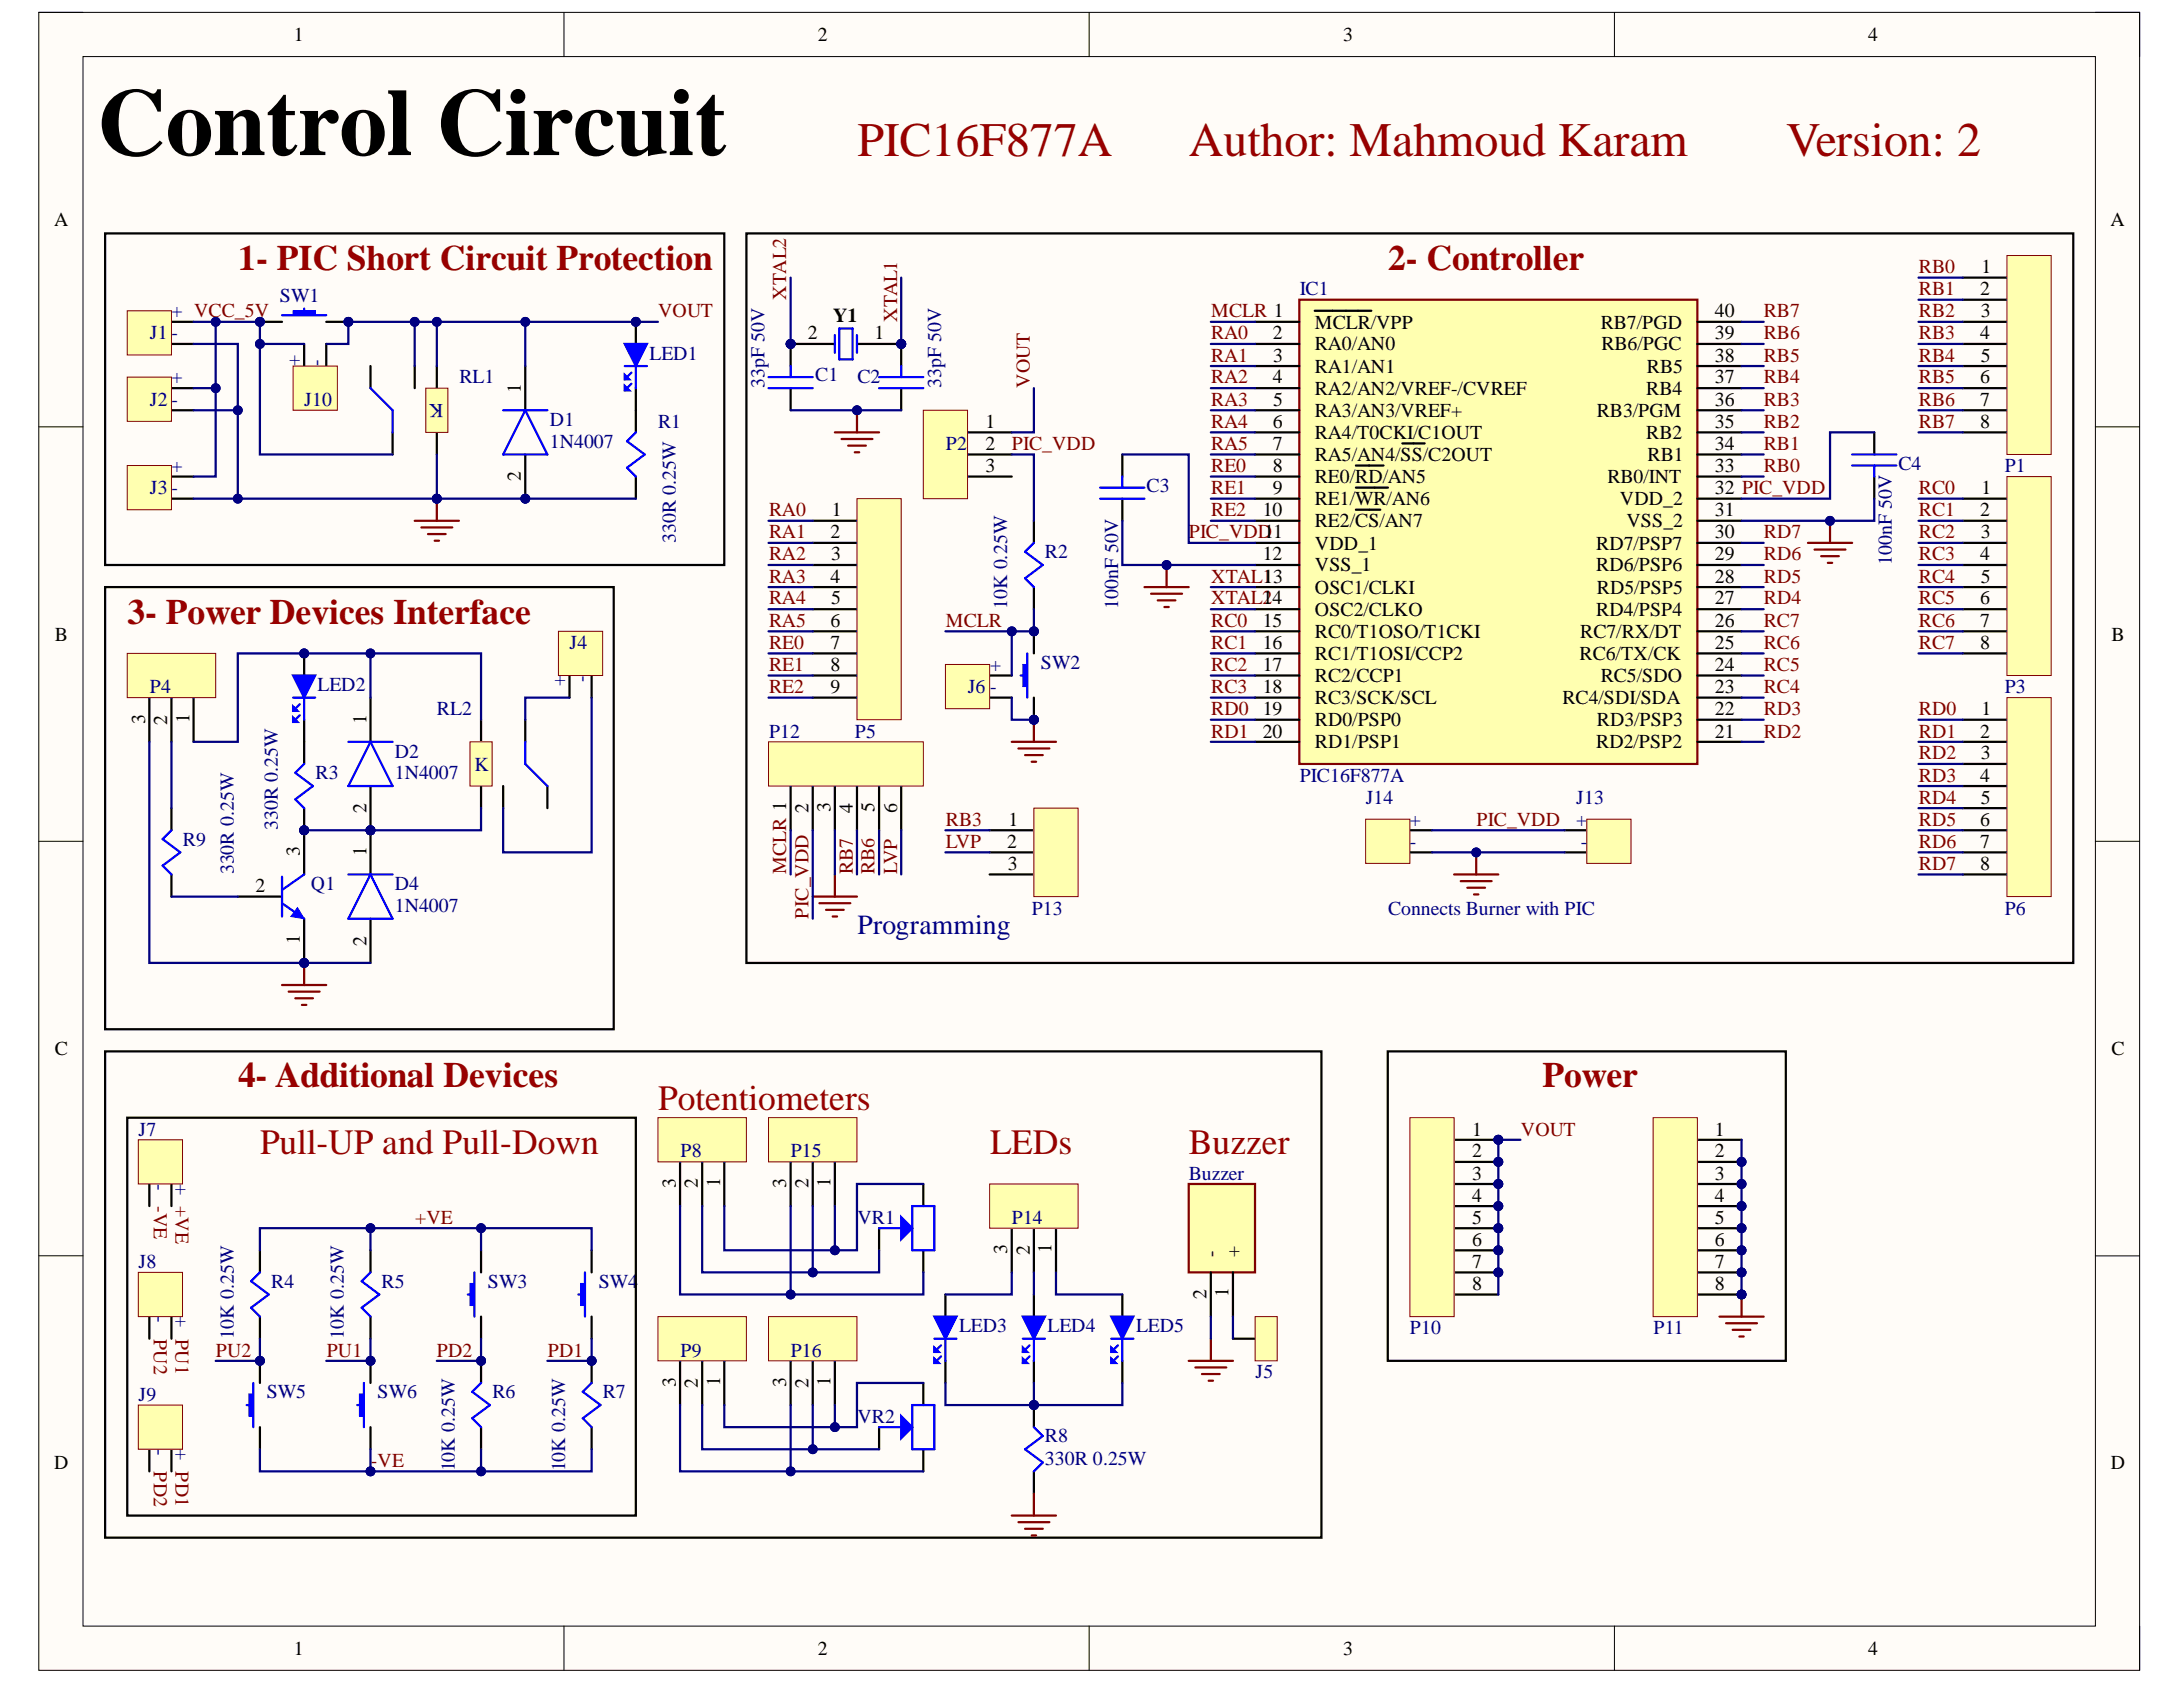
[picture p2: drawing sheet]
<svg xmlns="http://www.w3.org/2000/svg" width="279mm" height="216mm" viewBox="0 0 279 216" stroke-linecap="round" stroke-linejoin="round" font-family="sans-serif">
<defs><g id="words">
<text font-size="12.2" x="12.4" y="19.8">Control Circuit</text>
<g font-size="6.2" fill="#980000">
<text x="109.7" y="20">PIC16F877A</text>
<text x="152.2" y="20">Author: Mahmoud Karam</text>
<text x="228.6" y="20">Version: 2</text>
</g>
<g font-size="4.6" fill="#980000">
<text x="30.5" y="34.5">1- PIC Short Circuit Protection</text>
<text x="177.7" y="34.5">2- Controller</text>
<text x="16.3" y="79.8">3- Power Devices Interface</text>
<text x="30.5" y="139.2">4- Additional Devices</text>
<text x="84.2" y="142">Potentiometers</text>
<text x="197.4" y="139.2">Power</text>
<text x="33.3" y="147.7">Pull-UP and Pull-Down</text>
<text x="126.7" y="147.7">LEDs</text>
<text x="152.2" y="147.7">Buzzer</text>
</g>
<text font-size="3.5" fill="#000080" x="109.7" y="119.6">Programming</text>
<g font-size="2.5">
<text x="37.6" y="5.2">1</text>
<text x="104.7" y="5.2">2</text>
<text x="171.9" y="5.2">3</text>
<text x="239.1" y="5.2">4</text>
<text x="6.9" y="29">A</text>
<text x="270.1" y="29">A</text>
<text x="253.6" y="35">1</text>
<text x="106.6" y="41.2">Y1</text>
<text x="219.5" y="40.6">40</text>
<text x="253.5" y="37.7">2</text>
<text x="253.5" y="40.6">3</text>
<text x="103.4" y="43.4">2</text>
<text x="111.9" y="43.4">1</text>
<text x="162.9" y="43.4">2</text>
<text x="163" y="46.3">3</text>
<text x="168.3" y="42.1">MCLR/VPP</text>
<text x="168.3" y="44.8">RA0/AN0</text>
<text x="168.3" y="47.7">RA1/AN1</text>
<text x="204.9" y="42.1">RB7/PGD</text>
<text x="205" y="44.8">RB6/PGC</text>
<text x="210.8" y="47.7">RB5</text>
<text x="219.5" y="43.4">39</text>
<text x="219.5" y="46.3">38</text>
<text x="253.5" y="43.4">4</text>
<text x="253.5" y="46.3">5</text>
<text x="66.7" y="50.2" transform="rotate(-90 66.7 50.2)">1</text>
<text x="162.9" y="49.1">4</text>
<text x="163" y="51.9">5</text>
<text x="168.3" y="50.5">RA2/AN2/VREF-/CVREF</text>
<text x="168.3" y="53.4">RA3/AN3/VREF+</text>
<text x="204.4" y="53.4">RB3/PGM</text>
<text x="210.7" y="50.5">RB4</text>
<text x="219.5" y="49.1">37</text>
<text x="219.5" y="51.9">36</text>
<text x="253.5" y="49.1">6</text>
<text x="253.5" y="51.9">7</text>
<text x="126.1" y="54.7">1</text>
<text x="126.1" y="57.6">2</text>
<text x="162.9" y="54.7">6</text>
<text x="162.9" y="57.6">7</text>
<text x="168.3" y="56.2">RA4/T0CKI/C1OUT</text>
<text x="168.3" y="59">RA5/AN4/SS/C2OUT</text>
<text x="210.7" y="56.2">RB2</text>
<text x="210.9" y="59">RB1</text>
<text x="219.5" y="54.7">35</text>
<text x="219.5" y="57.6">34</text>
<text x="253.5" y="54.7">8</text>
<text x="66.7" y="61.6" transform="rotate(-90 66.7 61.6)">2</text>
<text x="126.1" y="60.4">3</text>
<text x="162.9" y="60.4">8</text>
<text x="162.9" y="63.3">9</text>
<text x="168.3" y="61.8">RE0/RD/AN5</text>
<text x="168.3" y="64.7">RE1/WR/AN6</text>
<text x="205.7" y="61.8">RB0/INT</text>
<text x="207.3" y="64.7">VDD_2</text>
<text x="219.5" y="60.4">33</text>
<text x="219.5" y="63.3">32 PIC_VDD</text>
<text x="253.6" y="63.3">1</text>
<text x="106.3" y="68.9">2</text>
<text x="106.4" y="71.7">3</text>
<text x="106.5" y="66">1</text>
<text x="161.6" y="66">10</text>
<text x="161.6" y="71.7">12</text>
<text x="168.3" y="67.5">RE2/CS/AN7</text>
<text x="168.3" y="70.3">VDD_1</text>
<text x="204.3" y="70.3">RD7/PSP7</text>
<text x="208.2" y="67.5">VSS_2</text>
<text x="219.5" y="66">31</text>
<text x="219.5" y="68.9">30</text>
<text x="219.5" y="71.7">29</text>
<text x="253.5" y="66">2</text>
<text x="253.5" y="71.7">4</text>
<text x="253.5" y="68.9">3</text>
<text x="106.3" y="74.6">4</text>
<text x="106.4" y="77.4">5</text>
<text x="161.6" y="77.4">14</text>
<text x="161.7" y="74.6">13</text>
<text x="168.3" y="73.1">VSS_1</text>
<text x="168.3" y="76">OSC1/CLKI</text>
<text x="204.3" y="73.1">RD6/PSP6</text>
<text x="204.4" y="76">RD5/PSP5</text>
<text x="219.5" y="74.6">28</text>
<text x="219.5" y="77.4">27</text>
<text x="253.5" y="77.4">6</text>
<text x="253.5" y="74.6">5</text>
<text x="7" y="82">B</text>
<text x="106.3" y="80.2">6</text>
<text x="106.3" y="83">7</text>
<text x="161.6" y="80.2">15</text>
<text x="161.6" y="83">16</text>
<text x="168.3" y="78.8">OSC2/CLKO</text>
<text x="168.3" y="81.7">RC0/T1OSO/T1CKI</text>
<text x="202.3" y="81.7">RC7/RX/DT</text>
<text x="204.3" y="78.8">RD4/PSP4</text>
<text x="219.5" y="80.2">26</text>
<text x="219.5" y="83">25</text>
<text x="253.5" y="80.2">7</text>
<text x="253.5" y="83">8</text>
<text x="270.3" y="82">B</text>
<text x="106.3" y="85.9">8</text>
<text x="106.3" y="88.7">9</text>
<text x="161.6" y="85.9">17</text>
<text x="161.6" y="88.7">18</text>
<text x="168.3" y="84.4">RC1/T1OSI/CCP2</text>
<text x="168.3" y="87.3">RC2/CCP1</text>
<text x="202.2" y="84.4">RC6/TX/CK</text>
<text x="204.9" y="87.3">RC5/SDO</text>
<text x="219.5" y="85.9">24</text>
<text x="219.5" y="88.7">23</text>
<text x="18.6" y="92.6" transform="rotate(-90 18.6 92.6)">3</text>
<text x="21.4" y="92.7" transform="rotate(-90 21.4 92.7)">2</text>
<text x="24.2" y="92.5" transform="rotate(-90 24.2 92.5)">1</text>
<text x="46.9" y="92.6" transform="rotate(-90 46.9 92.6)">1</text>
<text x="161.6" y="91.5">19</text>
<text x="161.6" y="94.4">20</text>
<text x="168.3" y="90.1">RC3/SCK/SCL</text>
<text x="168.3" y="93">RD0/PSP0</text>
<text x="168.3" y="95.8">RD1/PSP1</text>
<text x="200" y="90.1">RC4/SDI/SDA</text>
<text x="204.3" y="95.8">RD2/PSP2</text>
<text x="204.4" y="93">RD3/PSP3</text>
<text x="219.5" y="91.5">22</text>
<text x="219.5" y="94.4">21</text>
<text x="253.5" y="94.4">2</text>
<text x="253.6" y="91.5">1</text>
<text x="253.5" y="100.1">4</text>
<text x="253.5" y="97.2">3</text>
<text x="46.9" y="104" transform="rotate(-90 46.9 104)">2</text>
<text x="103.5" y="104" transform="rotate(-90 103.5 104)">2</text>
<text x="106.3" y="104" transform="rotate(-90 106.3 104)">3</text>
<text x="109.2" y="104" transform="rotate(-90 109.2 104)">4</text>
<text x="111.9" y="104" transform="rotate(-90 111.9 104)">5</text>
<text x="114.8" y="104" transform="rotate(-90 114.8 104)">6</text>
<text x="129.1" y="105.7">1</text>
<text x="253.5" y="105.7">6</text>
<text x="253.5" y="102.9">5</text>
<text x="38.4" y="109.6" transform="rotate(-90 38.4 109.6)">3</text>
<text x="46.9" y="109.6" transform="rotate(-90 46.9 109.6)">1</text>
<text x="128.9" y="108.5">2</text>
<text x="129" y="111.4">3</text>
<text x="253.5" y="108.5">7</text>
<text x="253.5" y="111.4">8</text>
<text x="32.7" y="114.2">2</text>
<text x="38.4" y="120.8" transform="rotate(-90 38.4 120.8)">1</text>
<text x="46.9" y="121" transform="rotate(-90 46.9 121)">2</text>
<text x="7" y="135">C</text>
<text x="270.3" y="135">C</text>
<text x="188.4" y="145.3">1</text>
<text x="188.4" y="148.1">2</text>
<text x="219.5" y="145.3">1</text>
<text x="219.5" y="148.1">2</text>
<text x="86.5" y="152" transform="rotate(-90 86.5 152)">3</text>
<text x="89.3" y="152.1" transform="rotate(-90 89.3 152.1)">2</text>
<text x="92.2" y="151.9" transform="rotate(-90 92.2 151.9)">1</text>
<text x="100.6" y="152" transform="rotate(-90 100.6 152)">3</text>
<text x="103.5" y="152.1" transform="rotate(-90 103.5 152.1)">2</text>
<text x="106.3" y="151.9" transform="rotate(-90 106.3 151.9)">1</text>
<text x="188.4" y="151">3</text>
<text x="188.4" y="153.8">4</text>
<text x="219.5" y="151">3</text>
<text x="219.5" y="153.8">4</text>
<text x="128.9" y="160.5" transform="rotate(-90 128.9 160.5)">3</text>
<text x="131.8" y="160.6" transform="rotate(-90 131.8 160.6)">2</text>
<text x="134.6" y="160.4" transform="rotate(-90 134.6 160.4)">1</text>
<text x="155.8" y="160.9" transform="rotate(-90 155.8 160.9)">-</text>
<text x="158.7" y="160.9" transform="rotate(-90 158.7 160.9)">+</text>
<text x="188.4" y="156.6">5</text>
<text x="188.4" y="159.4">6</text>
<text x="219.5" y="156.6">5</text>
<text x="219.5" y="159.4">6</text>
<text x="154.4" y="166.3" transform="rotate(-90 154.4 166.3)">2</text>
<text x="157.2" y="166" transform="rotate(-90 157.2 166)">1</text>
<text x="188.4" y="162.3">7</text>
<text x="188.4" y="165.1">8</text>
<text x="219.5" y="162.3">7</text>
<text x="219.5" y="165.1">8</text>
<text x="86.5" y="177.5" transform="rotate(-90 86.5 177.5)">3</text>
<text x="89.3" y="177.6" transform="rotate(-90 89.3 177.6)">2</text>
<text x="92.2" y="177.4" transform="rotate(-90 92.2 177.4)">1</text>
<text x="100.6" y="177.5" transform="rotate(-90 100.6 177.5)">3</text>
<text x="103.5" y="177.6" transform="rotate(-90 103.5 177.6)">2</text>
<text x="106.3" y="177.4" transform="rotate(-90 106.3 177.4)">1</text>
<text x="6.9" y="188.1">D</text>
<text x="270.2" y="188.1">D</text>
<text x="37.6" y="211.8">1</text>
<text x="104.7" y="211.8">2</text>
<text x="171.9" y="211.8">3</text>
<text x="239.1" y="211.8">4</text>
</g>
<g font-size="2.5" fill="#800000">
<text x="245.6" y="35">RB0</text>
<text x="84.2" y="40.6">VOUT</text>
<text x="100.6" y="38.3" transform="rotate(-90 100.6 38.3)">XTAL2</text>
<text x="114.8" y="41.2" transform="rotate(-90 114.8 41.2)">XTAL1</text>
<text x="155" y="40.6">MCLR 1</text>
<text x="225.7" y="40.6">RB7</text>
<text x="245.6" y="40.6">RB2</text>
<text x="245.6" y="37.7">RB1</text>
<text x="155" y="43.4">RA0</text>
<text x="155" y="46.3">RA1</text>
<text x="225.7" y="46.3">RB5</text>
<text x="225.7" y="43.4">RB6</text>
<text x="245.6" y="46.3">RB4</text>
<text x="245.6" y="43.4">RB3</text>
<text x="131.8" y="49.7" transform="rotate(-90 131.8 49.7)">VOUT</text>
<text x="155" y="49.1">RA2</text>
<text x="155" y="51.9">RA3</text>
<text x="225.7" y="51.9">RB3</text>
<text x="225.7" y="49.1">RB4</text>
<text x="245.6" y="51.9">RB6</text>
<text x="245.6" y="49.1">RB5</text>
<text x="129.5" y="57.6">PIC_VDD</text>
<text x="155" y="54.7">RA4</text>
<text x="155" y="57.6">RA5</text>
<text x="225.7" y="57.6">RB1</text>
<text x="225.7" y="54.7">RB2</text>
<text x="245.6" y="54.7">RB7</text>
<text x="155" y="60.4">RE0</text>
<text x="155" y="63.3">RE1</text>
<text x="225.7" y="60.4">RB0</text>
<text x="245.6" y="63.3">RC0</text>
<text x="98.4" y="66">RA0</text>
<text x="98.4" y="68.9">RA1</text>
<text x="98.4" y="71.7">RA2</text>
<text x="152.2" y="68.9">PIC_VDD11</text>
<text x="155" y="66">RE2</text>
<text x="225.7" y="71.7">RD6</text>
<text x="225.7" y="68.9">RD7</text>
<text x="245.6" y="66">RC1</text>
<text x="245.6" y="68.9">RC2</text>
<text x="245.6" y="71.7">RC3</text>
<text x="98.4" y="74.6">RA3</text>
<text x="98.4" y="77.4">RA4</text>
<text x="155" y="74.6">XTAL1</text>
<text x="155" y="77.4">XTAL2</text>
<text x="225.7" y="77.4">RD4</text>
<text x="225.7" y="74.6">RD5</text>
<text x="245.6" y="77.4">RC5</text>
<text x="245.6" y="74.6">RC4</text>
<text x="98.4" y="80.2">RA5</text>
<text x="98.4" y="83">RE0</text>
<text x="121.1" y="80.2">MCLR</text>
<text x="155" y="80.2">RC0</text>
<text x="155" y="83">RC1</text>
<text x="225.7" y="83">RC6</text>
<text x="225.7" y="80.2">RC7</text>
<text x="245.6" y="83">RC7</text>
<text x="245.6" y="80.2">RC6</text>
<text x="98.4" y="85.9">RE1</text>
<text x="98.4" y="88.7">RE2</text>
<text x="155" y="85.9">RC2</text>
<text x="155" y="88.7">RC3</text>
<text x="225.7" y="88.7">RC4</text>
<text x="225.7" y="85.9">RC5</text>
<text x="155" y="91.5">RD0</text>
<text x="155" y="94.4">RD1</text>
<text x="225.7" y="94.4">RD2</text>
<text x="225.7" y="91.5">RD3</text>
<text x="245.6" y="91.5">RD0</text>
<text x="245.6" y="94.4">RD1</text>
<text x="245.6" y="100.1">RD3</text>
<text x="245.6" y="97.2">RD2</text>
<text x="121.1" y="105.7">RB3</text>
<text x="189" y="105.7">PIC_VDD</text>
<text x="245.6" y="105.7">RD5</text>
<text x="245.6" y="102.9">RD4</text>
<text x="100.6" y="111.9" transform="rotate(-90 100.6 111.9)">MCLR 1</text>
<text x="109.2" y="111.9" transform="rotate(-90 109.2 111.9)">RB7</text>
<text x="111.9" y="111.9" transform="rotate(-90 111.9 111.9)">RB6</text>
<text x="114.8" y="111.9" transform="rotate(-90 114.8 111.9)">LVP</text>
<text x="121.1" y="108.5">LVP</text>
<text x="245.6" y="111.4">RD7</text>
<text x="245.6" y="108.5">RD6</text>
<text x="103.5" y="117.5" transform="rotate(-90 103.5 117.5)">PIC_VDD</text>
<text x="194.7" y="145.3">VOUT</text>
<text x="19.7" y="154.4" transform="rotate(90 19.7 154.4)">-VE</text>
<text x="53.1" y="156.6">+VE</text>
<text x="19.7" y="171.3" transform="rotate(90 19.7 171.3)">PU2</text>
<text x="27.6" y="173.6">PU2</text>
<text x="41.8" y="173.6">PU1</text>
<text x="55.9" y="173.6">PD2</text>
<text x="70.1" y="173.6">PD1</text>
<text x="19.7" y="188.3" transform="rotate(90 19.7 188.3)">PD2</text>
<text x="47.5" y="187.7">-VE</text>
</g>
<g font-size="2.5" fill="#000080">
<text x="22" y="40.6">+ VCC_5V</text>
<text x="35.8" y="38.7">SW1</text>
<text x="166.4" y="37.7">IC1</text>
<text x="19.2" y="43.4">J1</text>
<text x="22" y="43.4">-</text>
<text x="38.4" y="46.9" transform="rotate(-90 38.4 46.9)">+</text>
<text x="41.2" y="46.9" transform="rotate(-90 41.2 46.9)">-</text>
<text x="83.1" y="46">LED1</text>
<text x="19.2" y="51.9">J2</text>
<text x="22" y="49.1">+</text>
<text x="22" y="51.9">-</text>
<text x="38.9" y="51.9">J10</text>
<text x="56.8" y="51.7" transform="rotate(-180 56.8 51.7)">K</text>
<text x="58.8" y="49.1">RL1</text>
<text x="97.8" y="49.7" transform="rotate(-90 97.8 49.7)">33pF 50V</text>
<text x="104.3" y="48.8">C1</text>
<text x="109.7" y="49.1">C2</text>
<text x="120.5" y="49.7" transform="rotate(-90 120.5 49.7)">33pF 50V</text>
<text x="70.4" y="54.5">D1</text>
<text x="70.4" y="57.3">1N4007</text>
<text x="84.2" y="54.7">R1</text>
<text x="121.1" y="57.6">P2</text>
<text x="19.2" y="63.3">J3</text>
<text x="22" y="60.4">+</text>
<text x="22" y="63.3">-</text>
<text x="146.8" y="63">C3</text>
<text x="243" y="60.1">C4</text>
<text x="256.6" y="60.4">P1</text>
<text x="86.5" y="69.5" transform="rotate(-90 86.5 69.5)">330R 0.25W</text>
<text x="133.7" y="71.4">R2</text>
<text x="128.9" y="77.9" transform="rotate(-90 128.9 77.9)">10K 0.25W</text>
<text x="143.1" y="77.9" transform="rotate(-90 143.1 77.9)">100nF 50V</text>
<text x="242.1" y="72.3" transform="rotate(-90 242.1 72.3)">100nF 50V</text>
<text x="72.9" y="83">J4</text>
<text x="19.2" y="88.7">P4</text>
<text x="40.6" y="88.4">LED2</text>
<text x="72.3" y="87.8" transform="rotate(-90 72.3 87.8)">+</text>
<text x="75.2" y="87.2" transform="rotate(-90 75.2 87.2)">-</text>
<text x="123.9" y="88.7">J6</text>
<text x="126.7" y="85.9">+</text>
<text x="126.7" y="88.7">-</text>
<text x="133.2" y="85.6">SW2</text>
<text x="256.6" y="88.7">P3</text>
<text x="55.9" y="91.5">RL2</text>
<text x="98.4" y="94.4">P12</text>
<text x="109.4" y="94.4">P5</text>
<text x="40.4" y="99.7">R3</text>
<text x="50.5" y="96.9">D2</text>
<text x="50.5" y="99.7">1N4007</text>
<text x="60.7" y="98.6">K</text>
<text x="166.4" y="100.1">PIC16F877A</text>
<text x="35.6" y="106.2" transform="rotate(-90 35.6 106.2)">330R 0.25W</text>
<text x="174.8" y="102.9">J14</text>
<text x="180.5" y="105.7">+</text>
<text x="201.8" y="105.7">+</text>
<text x="201.8" y="102.9">J13</text>
<text x="23.4" y="108.3">R9</text>
<text x="29.9" y="111.9" transform="rotate(-90 29.9 111.9)">330R 0.25W</text>
<text x="39.8" y="113.9">Q1</text>
<text x="50.5" y="113.9">D4</text>
<text x="180.5" y="108.5">-</text>
<text x="202.3" y="108.5">-</text>
<text x="50.5" y="116.7">1N4007</text>
<text x="132.1" y="117">P13</text>
<text x="177.7" y="117">Connects Burner with PIC</text>
<text x="256.6" y="117">P6</text>
<text x="17.7" y="145.3">J7</text>
<text x="87.1" y="148.1">P8</text>
<text x="101.2" y="148.1">P15</text>
<text x="19.7" y="151.5" transform="rotate(90 19.7 151.5)">-</text>
<text x="22.5" y="151.5" transform="rotate(90 22.5 151.5)">+ +VE</text>
<text x="152.2" y="151">Buzzer</text>
<text x="109.7" y="156.6">VR1</text>
<text x="129.5" y="156.6">P14</text>
<text x="17.7" y="162.3">J8</text>
<text x="34.7" y="164.8">R4</text>
<text x="48.8" y="164.8">R5</text>
<text x="62.4" y="164.8">SW3</text>
<text x="76.6" y="164.8">SW4</text>
<text x="19.7" y="168.5" transform="rotate(90 19.7 168.5)">-</text>
<text x="22.5" y="168.5" transform="rotate(90 22.5 168.5)">+ PU1</text>
<text x="29.9" y="171.3" transform="rotate(-90 29.9 171.3)">10K 0.25W</text>
<text x="44" y="171.3" transform="rotate(-90 44 171.3)">10K 0.25W</text>
<text x="87.1" y="173.6">P9</text>
<text x="101.2" y="173.6">P16</text>
<text x="122.8" y="170.5">LED3</text>
<text x="134.1" y="170.5">LED4</text>
<text x="145.4" y="170.5">LED5</text>
<text x="180.5" y="170.8">P10</text>
<text x="211.6" y="170.8">P11</text>
<text x="17.7" y="179.3">J9</text>
<text x="34.1" y="178.9">SW5</text>
<text x="48.3" y="178.9">SW6</text>
<text x="63" y="178.9">R6</text>
<text x="77.1" y="178.9">R7</text>
<text x="160.7" y="176.4">J5</text>
<text x="19.7" y="185.4" transform="rotate(90 19.7 185.4)">-</text>
<text x="22.5" y="185.4" transform="rotate(90 22.5 185.4)">+ PD1</text>
<text x="109.7" y="182.1">VR2</text>
<text x="133.7" y="184.6">R8</text>
<text x="58.2" y="188.3" transform="rotate(-90 58.2 188.3)">10K 0.25W</text>
<text x="72.3" y="188.3" transform="rotate(-90 72.3 188.3)">10K 0.25W</text>
<text x="133.7" y="187.5">330R 0.25W</text>
</g>
</g></defs>
<path d="M5 1.6h268.8v212.2h-268.8z" fill-rule="evenodd" fill="#fffcf8"/>
<path d="M5 1.6h268.8v212.2h-268.8z" fill="none" stroke="#000" stroke-width=".13"/>
<path d="M10.6 7.2h257.6v200.9h-257.6z" fill-rule="evenodd" fill="#fffcf8"/>
<g fill="none" stroke="#000" stroke-width=".13">
<path d="M5 1.6h5.6M10.6 7.2h257.6v200.9h-257.6zM72.2 1.6v5.6M139.4 1.6v5.6M206.6 1.6v5.6M268.2 1.6h5.6v5.6M5 54.6h5.6M268.2 54.6h5.6M5 107.7h5.6M268.2 107.7h5.6M5 160.7h5.6M268.2 160.7h5.6"/>
<path d="M72.2 208.1v5.7M139.4 208.1v5.7M206.6 208.1v5.7M273.8 208.1v5.7"/>
</g>
<path d="M21.9 44h2.9M21.9 41.2h2.9" fill="none" stroke="#000" stroke-width=".29"/>
<path d="M16.3 39.8h5.6v5.6h-5.6z" fill-rule="evenodd" fill="#ffffb0"/>
<path d="M16.3 39.8h5.6v5.6h-5.6z" fill="none" stroke="#800000" stroke-width=".13"/>
<circle cx="33.3" cy="41.2" r=".56" fill="#000080"/>
<circle cx="33.3" cy="41.2" r=".56" fill="none" stroke="#000080" stroke-width=".13"/>
<circle cx="44.6" cy="41.2" r=".56" fill="#000080"/>
<circle cx="44.6" cy="41.2" r=".56" fill="none" stroke="#000080" stroke-width=".13"/>
<path d="M33.3 41.2h2.8" fill="none" stroke="#000" stroke-width=".29"/>
<circle cx="33.3" cy="41.2" r=".56" fill="#000080"/>
<circle cx="33.3" cy="41.2" r=".56" fill="none" stroke="#000080" stroke-width=".13"/>
<path d="M41.8 41.2h2.8" fill="none" stroke="#000" stroke-width=".29"/>
<circle cx="44.6" cy="41.2" r=".56" fill="#000080"/>
<circle cx="44.6" cy="41.2" r=".56" fill="none" stroke="#000080" stroke-width=".13"/>
<path d="M36.1 40.3h5.7" fill="none" stroke="#00f" stroke-width=".29"/>
<path d="M37.5 39.8h2.8v.5h-2.8z" fill-rule="evenodd" fill="#00f"/>
<path d="M37.5 39.8h2.8v.5h-2.8z" fill="none" stroke="#00f" stroke-width=".13"/>
<path d="M38.9 39.5v.3" fill="none" stroke="#00f" stroke-width=".29"/>
<circle cx="67.2" cy="63.8" r=".56" fill="#000080"/>
<circle cx="67.2" cy="63.8" r=".56" fill="none" stroke="#000080" stroke-width=".13"/>
<path d="M67.2 46.8v5.7M67.2 58.2v5.6" fill="none" stroke="#000" stroke-width=".29"/>
<circle cx="67.2" cy="63.8" r=".56" fill="#000080"/>
<circle cx="67.2" cy="63.8" r=".56" fill="none" stroke="#000080" stroke-width=".13"/>
<path d="M64.4 52.5h5.7M67.2 52.5l2.9 5.7h-5.7z" fill="none" stroke="#00f" stroke-width=".29"/>
<circle cx="81.4" cy="41.2" r=".56" fill="#000080"/>
<circle cx="81.4" cy="41.2" r=".56" fill="none" stroke="#000080" stroke-width=".13"/>
<path d="M81.4 41.2v2.8" fill="none" stroke="#000" stroke-width=".29"/>
<circle cx="81.4" cy="41.2" r=".56" fill="#000080"/>
<circle cx="81.4" cy="41.2" r=".56" fill="none" stroke="#000080" stroke-width=".13"/>
<path d="M81.4 49.7v2.8" fill="none" stroke="#000" stroke-width=".29"/>
<path d="M80 44h2.8l-1.4 2.8z" fill="#00f"/>
<path d="M80 44h2.8l-1.4 2.8zM80 46.8h2.8M80.8 47.7l-.8 .8M81.4 46.8v2.9" fill="none" stroke="#00f" stroke-width=".29"/>
<path d="M80 48l.5 .5h-.5z" fill="#00f"/>
<path d="M80 48l.5 .5h-.5zM80.8 49.1l-.8 .9" fill="none" stroke="#00f" stroke-width=".29"/>
<path d="M80 49.4l.5 .6h-.5z" fill="#00f"/>
<path d="M80 49.4l.5 .6h-.5zM81.4 55.3l-1.1 1.2 2.2 1.7-2.2 1.7 1.1 1.1" fill="none" stroke="#00f" stroke-width=".29"/>
<path d="M81.4 52.5v2.8M81.4 61v2.8" fill="none" stroke="#000" stroke-width=".29"/>
<circle cx="115.3" cy="44" r=".57" fill="#000080"/>
<circle cx="115.3" cy="44" r=".57" fill="none" stroke="#000080" stroke-width=".13"/>
<circle cx="101.2" cy="44" r=".57" fill="#000080"/>
<circle cx="101.2" cy="44" r=".57" fill="none" stroke="#000080" stroke-width=".13"/>
<path d="M109.7 44h5.6" fill="none" stroke="#000" stroke-width=".29"/>
<circle cx="115.3" cy="44" r=".57" fill="#000080"/>
<circle cx="115.3" cy="44" r=".57" fill="none" stroke="#000080" stroke-width=".13"/>
<path d="M101.2 44h5.7" fill="none" stroke="#000" stroke-width=".29"/>
<circle cx="101.2" cy="44" r=".57" fill="#000080"/>
<circle cx="101.2" cy="44" r=".57" fill="none" stroke="#000080" stroke-width=".13"/>
<path d="M106.9 42.9v2.3M107.4 42h1.7v4h-1.7zM109.7 42.9v2.3" fill="none" stroke="#00f" stroke-width=".29"/>
<circle cx="115.3" cy="44" r=".57" fill="#000080"/>
<circle cx="115.3" cy="44" r=".57" fill="none" stroke="#000080" stroke-width=".13"/>
<path d="M115.3 44v2.8M115.3 49.7v2.8" fill="none" stroke="#000" stroke-width=".29"/>
<circle cx="115.3" cy="44" r=".57" fill="#000080"/>
<circle cx="115.3" cy="44" r=".57" fill="none" stroke="#000080" stroke-width=".13"/>
<path d="M112.5 49.7h5.7M112.5 48.3h5.7M115.3 46.8v1.5" fill="none" stroke="#00f" stroke-width=".29"/>
<circle cx="101.2" cy="44" r=".57" fill="#000080"/>
<circle cx="101.2" cy="44" r=".57" fill="none" stroke="#000080" stroke-width=".13"/>
<path d="M101.2 44v2.8M101.2 49.7v2.8" fill="none" stroke="#000" stroke-width=".29"/>
<circle cx="101.2" cy="44" r=".57" fill="#000080"/>
<circle cx="101.2" cy="44" r=".57" fill="none" stroke="#000080" stroke-width=".13"/>
<path d="M98.4 49.7h5.6M98.4 48.3h5.6M101.2 46.8v1.5" fill="none" stroke="#00f" stroke-width=".29"/>
<path d="M13.5 29.9h79.2v42.4h-79.2z" fill="none" stroke="#000" stroke-width=".29"/>
<path d="M106.9 55.3h5.6M107.7 56.2h4M108.6 57h2.2M109.4 57.9h.6M109.7 52.5v2.8" fill="none" stroke="#800000" stroke-width=".29"/>
<circle cx="109.7" cy="52.5" r=".57" fill="#000080"/>
<circle cx="109.7" cy="52.5" r=".57" fill="none" stroke="#000080" stroke-width=".13"/>
<path d="M53.1 66.6h5.6M53.9 67.5h4M54.8 68.3h2.2M55.6 69.2h.6M55.9 63.8v2.8" fill="none" stroke="#800000" stroke-width=".29"/>
<circle cx="55.9" cy="63.8" r=".56" fill="#000080"/>
<circle cx="55.9" cy="63.8" r=".56" fill="none" stroke="#000080" stroke-width=".13"/>
<path d="M146.5 75.1h5.6M147.3 76h4M148.2 76.8h2.2M149 77.7h.6M149.3 72.3v2.8" fill="none" stroke="#800000" stroke-width=".29"/>
<circle cx="149.3" cy="72.3" r=".57" fill="#000080"/>
<circle cx="149.3" cy="72.3" r=".57" fill="none" stroke="#000080" stroke-width=".13"/>
<path d="M166.3 38.4h50.9v59.4h-50.9z" fill-rule="evenodd" fill="#ffffb0"/>
<path d="M166.3 38.4h50.9v59.4h-50.9zM129.5 94.9h5.7M130.3 95.8h4M131.2 96.6h2.3M132 97.5h.6M132.3 92.1v2.8" fill="none" stroke="#800000" stroke-width=".29"/>
<g fill="none" stroke="#000" stroke-width=".29">
<path d="M168.3 39.8h7.2M160.6 41.2h5.7M160.6 44h5.7M160.6 46.8h5.7M160.6 49.7h5.7M160.6 52.5h5.7M160.6 55.3h5.7M160.6 58.2h5.7M173.5 59.6h3.6M179.5 56.7h2.8M217.2 41.2h5.7M217.2 44h5.7"/>
<path d="M217.2 46.8h5.7M217.2 49.7h5.7M217.2 52.5h5.7M217.2 55.3h5.7M217.2 58.2h5.7M160.6 61h5.7M160.6 63.8h5.7M160.6 66.6h5.7M160.6 69.5h5.7M160.6 72.3h5.7M160.6 75.1h5.7M160.6 78h5.7"/>
<path d="M173.5 62.4h4.1M173.5 65.2h3.2M217.2 61h5.7M217.2 63.8h5.7M217.2 66.6h5.7M217.2 69.5h5.7M217.2 72.3h5.7M217.2 75.1h5.7M217.2 78h5.7M160.6 80.8h5.7M160.6 83.6h5.7M160.6 86.5h5.7"/>
<path d="M160.6 89.3h5.7M160.6 92.1h5.7M160.6 94.9h5.7M217.2 80.8h5.7M217.2 83.6h5.7M217.2 86.5h5.7M217.2 89.3h5.7M217.2 92.1h5.7M217.2 94.9h5.7"/>
</g>
<circle cx="132.3" cy="92.1" r=".57" fill="#000080"/>
<circle cx="132.3" cy="92.1" r=".57" fill="none" stroke="#000080" stroke-width=".13"/>
<path d="M132.3 66.6v2.9M132.3 75.1v2.9" fill="none" stroke="#000" stroke-width=".29"/>
<path d="M132.3 69.5l-1.1 1.1 2.3 1.7-2.3 1.7 1.1 1.1" fill="none" stroke="#00f" stroke-width=".29"/>
<circle cx="132.3" cy="92.1" r=".57" fill="#000080"/>
<circle cx="132.3" cy="92.1" r=".57" fill="none" stroke="#000080" stroke-width=".13"/>
<circle cx="132.3" cy="80.8" r=".57" fill="#000080"/>
<circle cx="132.3" cy="80.8" r=".57" fill="none" stroke="#000080" stroke-width=".13"/>
<path d="M132.3 89.3v2.8" fill="none" stroke="#000" stroke-width=".29"/>
<circle cx="132.3" cy="92.1" r=".57" fill="#000080"/>
<circle cx="132.3" cy="92.1" r=".57" fill="none" stroke="#000080" stroke-width=".13"/>
<path d="M132.3 80.8v2.8" fill="none" stroke="#000" stroke-width=".29"/>
<circle cx="132.3" cy="80.8" r=".57" fill="#000080"/>
<circle cx="132.3" cy="80.8" r=".57" fill="none" stroke="#000080" stroke-width=".13"/>
<path d="M131.5 83.6v5.7" fill="none" stroke="#00f" stroke-width=".29"/>
<path d="M130.9 85h.6v2.9h-.6z" fill-rule="evenodd" fill="#00f"/>
<path d="M130.9 85h.6v2.9h-.6z" fill="none" stroke="#00f" stroke-width=".13"/>
<path d="M130.6 86.5h.3" fill="none" stroke="#00f" stroke-width=".29"/>
<path d="M231.4 69.5h5.7M232.2 70.3h4M233.1 71.2h2.3M233.9 72h.6M234.2 66.6v2.9" fill="none" stroke="#800000" stroke-width=".29"/>
<circle cx="234.2" cy="66.7" r=".57" fill="#000080"/>
<circle cx="234.2" cy="66.7" r=".57" fill="none" stroke="#000080" stroke-width=".13"/>
<path d="M251.2 35.5h5.7M251.2 38.4h5.7M251.2 41.2h5.7M251.2 44h5.7M251.2 46.8h5.7M251.2 49.7h5.7M251.2 52.5h5.7M251.2 55.3h5.7" fill="none" stroke="#000" stroke-width=".29"/>
<path d="M256.9 38.4h1.9" fill="none" stroke="#00f" stroke-width=".29"/>
<circle cx="259.7" cy="38.4" r=".85" fill="#00f"/>
<g fill="none" stroke="#00f" stroke-width=".29">
<path d="M256.9 35.5h1.9"/>
<circle cx="259.7" cy="38.4" r=".85"/>
</g>
<circle cx="259.7" cy="41.2" r=".85" fill="#00f"/>
<g fill="none" stroke="#00f" stroke-width=".29">
<path d="M256.9 41.2h1.9"/>
<circle cx="259.7" cy="41.2" r=".85"/>
</g>
<circle cx="259.7" cy="44" r=".85" fill="#00f"/>
<g fill="none" stroke="#00f" stroke-width=".29">
<path d="M256.9 44h1.9"/>
<circle cx="259.7" cy="44" r=".85"/>
</g>
<circle cx="259.7" cy="46.9" r=".85" fill="#00f"/>
<g fill="none" stroke="#00f" stroke-width=".29">
<path d="M256.9 46.8h1.9M256.9 52.5h1.9"/>
<circle cx="259.7" cy="46.9" r=".85"/>
</g>
<circle cx="259.7" cy="52.5" r=".85" fill="#00f"/>
<g fill="none" stroke="#00f" stroke-width=".29">
<path d="M256.9 49.7h1.9"/>
<circle cx="259.7" cy="52.5" r=".85"/>
</g>
<circle cx="259.7" cy="49.7" r=".85" fill="#00f"/>
<g fill="none" stroke="#00f" stroke-width=".29">
<path d="M256.9 55.3h1.9"/>
<circle cx="259.7" cy="49.7" r=".85"/>
</g>
<circle cx="259.7" cy="55.3" r=".85" fill="#00f"/>
<circle cx="259.7" cy="55.3" r=".85" fill="none" stroke="#00f" stroke-width=".29"/>
<path d="M258.8 34.7h1.7v1.7h-1.7z" fill-rule="evenodd" fill="#00f"/>
<path d="M258.8 34.7h1.7v1.7h-1.7z" fill="none" stroke="#00f" stroke-width=".13"/>
<path d="M256.9 32.7h5.6v25.5h-5.6z" fill-rule="evenodd" fill="#ffffb0"/>
<path d="M256.9 32.7h5.6v25.5h-5.6z" fill="none" stroke="#800000" stroke-width=".13"/>
<path d="M251.2 63.8h5.7M251.2 66.6h5.7M251.2 69.5h5.7M251.2 72.3h5.7M251.2 75.1h5.7M251.2 78h5.7M251.2 80.8h5.7M251.2 83.6h5.7" fill="none" stroke="#000" stroke-width=".29"/>
<path d="M256.9 66.6h1.9" fill="none" stroke="#00f" stroke-width=".29"/>
<circle cx="259.7" cy="66.7" r=".85" fill="#00f"/>
<g fill="none" stroke="#00f" stroke-width=".29">
<path d="M256.9 63.8h1.9"/>
<circle cx="259.7" cy="66.7" r=".85"/>
</g>
<circle cx="259.7" cy="69.5" r=".85" fill="#00f"/>
<g fill="none" stroke="#00f" stroke-width=".29">
<path d="M256.9 69.5h1.9"/>
<circle cx="259.7" cy="69.5" r=".85"/>
</g>
<circle cx="259.7" cy="72.3" r=".85" fill="#00f"/>
<g fill="none" stroke="#00f" stroke-width=".29">
<path d="M256.9 72.3h1.9"/>
<circle cx="259.7" cy="72.3" r=".85"/>
</g>
<circle cx="259.7" cy="75.1" r=".85" fill="#00f"/>
<g fill="none" stroke="#00f" stroke-width=".29">
<path d="M256.9 75.1h1.9M256.9 80.8h1.9"/>
<circle cx="259.7" cy="75.1" r=".85"/>
</g>
<circle cx="259.7" cy="80.8" r=".85" fill="#00f"/>
<g fill="none" stroke="#00f" stroke-width=".29">
<path d="M256.9 78h1.9"/>
<circle cx="259.7" cy="80.8" r=".85"/>
</g>
<circle cx="259.7" cy="78" r=".85" fill="#00f"/>
<g fill="none" stroke="#00f" stroke-width=".29">
<path d="M256.9 83.6h1.9"/>
<circle cx="259.7" cy="78" r=".85"/>
</g>
<circle cx="259.7" cy="83.6" r=".85" fill="#00f"/>
<circle cx="259.7" cy="83.6" r=".85" fill="none" stroke="#00f" stroke-width=".29"/>
<path d="M258.8 63h1.7v1.7h-1.7z" fill-rule="evenodd" fill="#00f"/>
<path d="M258.8 63h1.7v1.7h-1.7z" fill="none" stroke="#00f" stroke-width=".13"/>
<path d="M256.9 61h5.6v25.5h-5.6z" fill-rule="evenodd" fill="#ffffb0"/>
<path d="M256.9 61h5.6v25.5h-5.6z" fill="none" stroke="#800000" stroke-width=".13"/>
<path d="M251.2 92.1h5.7M251.2 94.9h5.7M251.2 97.8h5.7M251.2 100.6h5.7M251.2 103.4h5.7M251.2 106.3h5.7M251.2 109.1h5.7M251.2 111.9h5.7" fill="none" stroke="#000" stroke-width=".29"/>
<path d="M256.9 94.9h1.9" fill="none" stroke="#00f" stroke-width=".29"/>
<circle cx="259.7" cy="94.9" r=".85" fill="#00f"/>
<g fill="none" stroke="#00f" stroke-width=".29">
<path d="M256.9 92.1h1.9"/>
<circle cx="259.7" cy="94.9" r=".85"/>
</g>
<circle cx="259.7" cy="97.8" r=".85" fill="#00f"/>
<g fill="none" stroke="#00f" stroke-width=".29">
<path d="M256.9 97.8h1.9"/>
<circle cx="259.7" cy="97.8" r=".85"/>
</g>
<circle cx="259.7" cy="100.6" r=".85" fill="#00f"/>
<g fill="none" stroke="#00f" stroke-width=".29">
<path d="M256.9 100.6h1.9"/>
<circle cx="259.7" cy="100.6" r=".85"/>
</g>
<circle cx="259.7" cy="103.4" r=".85" fill="#00f"/>
<g fill="none" stroke="#00f" stroke-width=".29">
<path d="M256.9 103.4h1.9M256.9 109.1h1.9"/>
<circle cx="259.7" cy="103.4" r=".85"/>
</g>
<circle cx="259.7" cy="109.1" r=".85" fill="#00f"/>
<g fill="none" stroke="#00f" stroke-width=".29">
<path d="M256.9 106.3h1.9"/>
<circle cx="259.7" cy="109.1" r=".85"/>
</g>
<circle cx="259.7" cy="106.3" r=".85" fill="#00f"/>
<g fill="none" stroke="#00f" stroke-width=".29">
<path d="M256.9 111.9h1.9"/>
<circle cx="259.7" cy="106.3" r=".85"/>
</g>
<circle cx="259.7" cy="111.9" r=".85" fill="#00f"/>
<circle cx="259.7" cy="111.9" r=".85" fill="none" stroke="#00f" stroke-width=".29"/>
<path d="M258.8 91.3h1.7v1.7h-1.7z" fill-rule="evenodd" fill="#00f"/>
<path d="M258.8 91.3h1.7v1.7h-1.7z" fill="none" stroke="#00f" stroke-width=".13"/>
<path d="M256.9 89.3h5.6v25.4h-5.6z" fill-rule="evenodd" fill="#ffffb0"/>
<path d="M256.9 89.3h5.6v25.4h-5.6z" fill="none" stroke="#800000" stroke-width=".13"/>
<path d="M95.5 29.9h169.9v93.3h-169.9z" fill="none" stroke="#000" stroke-width=".29"/>
<circle cx="47.4" cy="106.3" r=".57" fill="#000080"/>
<circle cx="47.4" cy="106.3" r=".57" fill="none" stroke="#000080" stroke-width=".13"/>
<path d="M47.4 106.3v5.6" fill="none" stroke="#000" stroke-width=".29"/>
<circle cx="47.4" cy="106.3" r=".57" fill="#000080"/>
<circle cx="47.4" cy="106.3" r=".57" fill="none" stroke="#000080" stroke-width=".13"/>
<path d="M61.6 92.1v2.8M67.2 92.1v2.8M47.4 117.6v5.6M61.6 100.6v2.8M64.4 100.6v2.8M70.1 100.6v2.8" fill="none" stroke="#000" stroke-width=".29"/>
<path d="M67.2 94.9v2.9l2.9 2.8M44.6 111.9h5.6M47.4 111.9l2.8 5.7h-5.6z" fill="none" stroke="#00f" stroke-width=".29"/>
<path d="M60.2 94.9h2.8v5.7h-2.8z" fill-rule="evenodd" fill="#ffffb0"/>
<path d="M60.2 94.9h2.8v5.7h-2.8z" fill="none" stroke="#800000" stroke-width=".13"/>
<circle cx="38.9" cy="123.2" r=".57" fill="#000080"/>
<circle cx="38.9" cy="123.2" r=".57" fill="none" stroke="#000080" stroke-width=".13"/>
<circle cx="38.9" cy="106.3" r=".57" fill="#000080"/>
<circle cx="38.9" cy="106.3" r=".57" fill="none" stroke="#000080" stroke-width=".13"/>
<path d="M38.9 117.6v5.6" fill="none" stroke="#000" stroke-width=".29"/>
<circle cx="38.9" cy="123.2" r=".57" fill="#000080"/>
<circle cx="38.9" cy="123.2" r=".57" fill="none" stroke="#000080" stroke-width=".13"/>
<path d="M30.4 114.7h5.7M38.9 106.3v5.6" fill="none" stroke="#000" stroke-width=".29"/>
<circle cx="38.9" cy="106.3" r=".57" fill="#000080"/>
<circle cx="38.9" cy="106.3" r=".57" fill="none" stroke="#000080" stroke-width=".13"/>
<path d="M36.1 115.6l2.8 2M36.1 112.2v5.1M38.9 111.9l-2.8 2" fill="none" stroke="#00f" stroke-width=".29"/>
<path d="M38.1 116.2l.8 1.4-1.7-.3z" fill="#00f"/>
<path d="M38.1 116.2l.8 1.4-1.7-.3z" fill="none" stroke="#00f" stroke-width=".13"/>
<circle cx="47.4" cy="106.3" r=".57" fill="#000080"/>
<circle cx="47.4" cy="106.3" r=".57" fill="none" stroke="#000080" stroke-width=".13"/>
<path d="M47.4 89.3v5.6M47.4 100.6v5.7" fill="none" stroke="#000" stroke-width=".29"/>
<circle cx="47.4" cy="106.3" r=".57" fill="#000080"/>
<circle cx="47.4" cy="106.3" r=".57" fill="none" stroke="#000080" stroke-width=".13"/>
<path d="M44.6 94.9h5.6M47.4 94.9l2.8 5.7h-5.6z" fill="none" stroke="#00f" stroke-width=".29"/>
<circle cx="38.9" cy="83.6" r=".57" fill="#000080"/>
<circle cx="38.9" cy="83.6" r=".57" fill="none" stroke="#000080" stroke-width=".13"/>
<path d="M38.9 83.6v2.9" fill="none" stroke="#000" stroke-width=".29"/>
<circle cx="38.9" cy="83.6" r=".57" fill="#000080"/>
<circle cx="38.9" cy="83.6" r=".57" fill="none" stroke="#000080" stroke-width=".13"/>
<path d="M38.9 92.1v2.8" fill="none" stroke="#000" stroke-width=".29"/>
<path d="M37.5 86.5h2.8l-1.4 2.8z" fill="#00f"/>
<path d="M37.5 86.5h2.8l-1.4 2.8zM37.5 89.3h2.8M38.4 90.1l-.9 .9M38.9 89.3v2.8" fill="none" stroke="#00f" stroke-width=".29"/>
<path d="M37.5 90.4l.6 .6h-.6z" fill="#00f"/>
<path d="M37.5 90.4l.6 .6h-.6zM38.4 91.5l-.9 .9" fill="none" stroke="#00f" stroke-width=".29"/>
<path d="M37.5 91.8l.6 .6h-.6z" fill="#00f"/>
<path d="M37.5 91.8l.6 .6h-.6z" fill="none" stroke="#00f" stroke-width=".29"/>
<path d="M72.9 86.5v2.8M75.7 86.5v2.8" fill="none" stroke="#000" stroke-width=".29"/>
<path d="M71.5 80.8h5.6v5.7h-5.6z" fill-rule="evenodd" fill="#ffffb0"/>
<path d="M71.5 80.8h5.6v5.7h-5.6z" fill="none" stroke="#800000" stroke-width=".13"/>
<path d="M13.5 75.1h65.1v56.6h-65.1zM126.7 89.3h2.8M126.7 86.5h2.8" fill="none" stroke="#000" stroke-width=".29"/>
<path d="M121 85h5.7v5.7h-5.7z" fill-rule="evenodd" fill="#ffffb0"/>
<path d="M121 85h5.7v5.7h-5.7z" fill="none" stroke="#800000" stroke-width=".13"/>
<path d="M118.2 177v2.8M112.5 182.6v2.9M118.2 185.5v2.8" fill="none" stroke="#000" stroke-width=".29"/>
<path d="M116.8 179.8h2.8v5.7h-2.8zM112.5 182.6h4.3" fill="none" stroke="#00f" stroke-width=".29"/>
<path d="M115.3 181.2l1.5 1.4-1.5 1.5z" fill="#00f"/>
<path d="M89.9 172.2v2M115.3 181.2l1.5 1.4-1.5 1.5z" fill="none" stroke="#00f" stroke-width=".29"/>
<path d="M87 174.2v5.6M89.9 174.2v5.6M92.7 174.2v5.6" fill="none" stroke="#000" stroke-width=".29"/>
<circle cx="89.9" cy="171.3" r=".85" fill="#00f"/>
<g fill="none" stroke="#00f" stroke-width=".29">
<path d="M92.7 172.2v2"/>
<circle cx="89.9" cy="171.3" r=".85"/>
</g>
<circle cx="87" cy="171.3" r=".85" fill="#00f"/>
<g fill="none" stroke="#00f" stroke-width=".29">
<path d="M87 172.2v2"/>
<circle cx="87" cy="171.3" r=".85"/>
</g>
<path d="M91.9 170.5h1.7v1.7h-1.7z" fill-rule="evenodd" fill="#00f"/>
<path d="M91.9 170.5h1.7v1.7h-1.7z" fill="none" stroke="#00f" stroke-width=".13"/>
<path d="M84.2 168.5h11.3v5.7h-11.3z" fill-rule="evenodd" fill="#ffffb0"/>
<path d="M84.2 168.5h11.3v5.7h-11.3z" fill="none" stroke="#800000" stroke-width=".13"/>
<path d="M132.3 165.7v2.8M132.3 174.2v2.8" fill="none" stroke="#000" stroke-width=".29"/>
<path d="M130.9 168.5h2.8l-1.4 2.8z" fill="#00f"/>
<path d="M130.9 168.5h2.8l-1.4 2.8zM130.9 171.3h2.8M131.8 172.2l-.9 .8M132.3 171.3v2.9" fill="none" stroke="#00f" stroke-width=".29"/>
<path d="M130.9 172.5l.6 .5h-.6z" fill="#00f"/>
<path d="M130.9 172.5l.6 .5h-.6zM131.8 173.6l-.9 .8" fill="none" stroke="#00f" stroke-width=".29"/>
<path d="M130.9 173.9l.6 .5h-.6z" fill="#00f"/>
<path d="M130.9 173.9l.6 .5h-.6z" fill="none" stroke="#00f" stroke-width=".29"/>
<path d="M121 165.7v2.8M121 174.2v2.8" fill="none" stroke="#000" stroke-width=".29"/>
<path d="M119.6 168.5h2.8l-1.4 2.8z" fill="#00f"/>
<path d="M119.6 168.5h2.8l-1.4 2.8zM119.6 171.3h2.8M120.4 172.2l-.8 .8M121 171.3v2.9" fill="none" stroke="#00f" stroke-width=".29"/>
<path d="M119.6 172.5l.6 .5h-.6z" fill="#00f"/>
<path d="M119.6 172.5l.6 .5h-.6zM120.4 173.6l-.8 .8" fill="none" stroke="#00f" stroke-width=".29"/>
<path d="M119.6 173.9l.6 .5h-.6z" fill="#00f"/>
<path d="M119.6 173.9l.6 .5h-.6z" fill="none" stroke="#00f" stroke-width=".29"/>
<path d="M143.6 165.7v2.8M143.6 174.2v2.8" fill="none" stroke="#000" stroke-width=".29"/>
<path d="M142.2 168.5h2.9l-1.5 2.8z" fill="#00f"/>
<path d="M142.2 168.5h2.9l-1.5 2.8zM142.2 171.3h2.9M143.1 172.2l-.9 .8M143.6 171.3v2.9" fill="none" stroke="#00f" stroke-width=".29"/>
<path d="M142.2 172.5l.6 .5h-.6z" fill="#00f"/>
<path d="M142.2 172.5l.6 .5h-.6zM143.1 173.6l-.9 .8" fill="none" stroke="#00f" stroke-width=".29"/>
<path d="M142.2 173.9l.6 .5h-.6z" fill="#00f"/>
<path d="M112.5 157.2h4.3M116.8 154.4h2.8v5.6h-2.8zM142.2 173.9l.6 .5h-.6z" fill="none" stroke="#00f" stroke-width=".29"/>
<path d="M112.5 157.2v2.8M118.2 151.5v2.9M118.2 160v2.8" fill="none" stroke="#000" stroke-width=".29"/>
<path d="M115.3 155.8l1.5 1.4-1.5 1.4z" fill="#00f"/>
<path d="M89.9 146.7v2M115.3 155.8l1.5 1.4-1.5 1.4z" fill="none" stroke="#00f" stroke-width=".29"/>
<path d="M87 148.7v5.7M89.9 148.7v5.7M92.7 148.7v5.7" fill="none" stroke="#000" stroke-width=".29"/>
<circle cx="89.9" cy="145.9" r=".85" fill="#00f"/>
<g fill="none" stroke="#00f" stroke-width=".29">
<path d="M92.7 146.7v2"/>
<circle cx="89.9" cy="145.9" r=".85"/>
</g>
<circle cx="87" cy="145.9" r=".85" fill="#00f"/>
<g fill="none" stroke="#00f" stroke-width=".29">
<path d="M87 146.7v2"/>
<circle cx="87" cy="145.9" r=".85"/>
</g>
<path d="M91.9 145h1.7v1.7h-1.7z" fill-rule="evenodd" fill="#00f"/>
<path d="M91.9 145h1.7v1.7h-1.7z" fill="none" stroke="#00f" stroke-width=".13"/>
<path d="M84.2 143h11.3v5.7h-11.3z" fill-rule="evenodd" fill="#ffffb0"/>
<path d="M84.2 143h11.3v5.7h-11.3z" fill="none" stroke="#800000" stroke-width=".13"/>
<path d="M152.1 151.5h8.5v11.3h-8.5z" fill-rule="evenodd" fill="#ffffb0"/>
<path d="M152.1 151.5h8.5v11.3h-8.5z" fill="none" stroke="#800000" stroke-width=".29"/>
<path d="M13.5 134.6h155.6v62.2h-155.6zM155 162.8v5.7M157.8 162.8v5.7" fill="none" stroke="#000" stroke-width=".29"/>
<circle cx="75.7" cy="174.2" r=".56" fill="#000080"/>
<circle cx="75.7" cy="174.2" r=".56" fill="none" stroke="#000080" stroke-width=".13"/>
<path d="M75.7 174.2v2.8M75.7 182.6v2.9" fill="none" stroke="#000" stroke-width=".29"/>
<circle cx="75.7" cy="174.2" r=".56" fill="#000080"/>
<circle cx="75.7" cy="174.2" r=".56" fill="none" stroke="#000080" stroke-width=".13"/>
<path d="M74.9 162.8v5.7M75.7 177l-1.1 1.1 2.3 1.7-2.3 1.7 1.1 1.1" fill="none" stroke="#00f" stroke-width=".29"/>
<path d="M75.7 160v2.8M75.7 168.5v2.8" fill="none" stroke="#000" stroke-width=".29"/>
<path d="M74.3 164.3h.6v2.8h-.6z" fill-rule="evenodd" fill="#00f"/>
<path d="M74.3 164.3h.6v2.8h-.6z" fill="none" stroke="#00f" stroke-width=".13"/>
<path d="M74 165.7h.3" fill="none" stroke="#00f" stroke-width=".29"/>
<path d="M19.1 185.5v2.8M21.9 185.5v2.8" fill="none" stroke="#000" stroke-width=".29"/>
<path d="M17.7 179.8h5.7v5.7h-5.7z" fill-rule="evenodd" fill="#ffffb0"/>
<path d="M17.7 179.8h5.7v5.7h-5.7z" fill="none" stroke="#800000" stroke-width=".13"/>
<circle cx="61.6" cy="174.2" r=".56" fill="#000080"/>
<circle cx="61.6" cy="174.2" r=".56" fill="none" stroke="#000080" stroke-width=".13"/>
<path d="M61.6 174.2v2.8M61.6 182.6v2.9" fill="none" stroke="#000" stroke-width=".29"/>
<circle cx="61.6" cy="174.2" r=".56" fill="#000080"/>
<circle cx="61.6" cy="174.2" r=".56" fill="none" stroke="#000080" stroke-width=".13"/>
<path d="M60.7 162.8v5.7M61.6 177l-1.2 1.1 2.3 1.7-2.3 1.7 1.2 1.1" fill="none" stroke="#00f" stroke-width=".29"/>
<path d="M61.6 160v2.8M61.6 168.5v2.8" fill="none" stroke="#000" stroke-width=".29"/>
<path d="M60.2 164.3h.5v2.8h-.5z" fill-rule="evenodd" fill="#00f"/>
<path d="M60.2 164.3h.5v2.8h-.5z" fill="none" stroke="#00f" stroke-width=".13"/>
<path d="M47.4 162.8l-1.1 1.2 2.2 1.7-2.2 1.7 1.1 1.1M59.9 165.7h.3" fill="none" stroke="#00f" stroke-width=".29"/>
<path d="M47.4 160v2.8M47.4 168.5v2.8" fill="none" stroke="#000" stroke-width=".29"/>
<circle cx="47.4" cy="174.2" r=".56" fill="#000080"/>
<circle cx="47.4" cy="174.2" r=".56" fill="none" stroke="#000080" stroke-width=".13"/>
<path d="M47.4 174.2v2.8M47.4 182.6v2.9" fill="none" stroke="#000" stroke-width=".29"/>
<circle cx="47.4" cy="174.2" r=".56" fill="#000080"/>
<circle cx="47.4" cy="174.2" r=".56" fill="none" stroke="#000080" stroke-width=".13"/>
<path d="M46.6 177v5.6" fill="none" stroke="#00f" stroke-width=".29"/>
<path d="M46 178.4h.6v2.8h-.6z" fill-rule="evenodd" fill="#00f"/>
<path d="M46 178.4h.6v2.8h-.6z" fill="none" stroke="#00f" stroke-width=".13"/>
<path d="M33.3 162.8l-1.2 1.2 2.3 1.7-2.3 1.7 1.2 1.1M45.7 179.8h.3" fill="none" stroke="#00f" stroke-width=".29"/>
<path d="M33.3 160v2.8M33.3 168.5v2.8" fill="none" stroke="#000" stroke-width=".29"/>
<circle cx="33.3" cy="174.2" r=".56" fill="#000080"/>
<circle cx="33.3" cy="174.2" r=".56" fill="none" stroke="#000080" stroke-width=".13"/>
<path d="M33.3 174.2v2.8M33.3 182.6v2.9" fill="none" stroke="#000" stroke-width=".29"/>
<circle cx="33.3" cy="174.2" r=".56" fill="#000080"/>
<circle cx="33.3" cy="174.2" r=".56" fill="none" stroke="#000080" stroke-width=".13"/>
<path d="M32.4 177v5.6" fill="none" stroke="#00f" stroke-width=".29"/>
<path d="M31.9 178.4h.5v2.8h-.5z" fill-rule="evenodd" fill="#00f"/>
<path d="M31.9 178.4h.5v2.8h-.5z" fill="none" stroke="#00f" stroke-width=".13"/>
<path d="M31.6 179.8h.3" fill="none" stroke="#00f" stroke-width=".29"/>
<path d="M16.3 143h65.1v51h-65.1zM19.1 168.5v2.8M21.9 168.5v2.8" fill="none" stroke="#000" stroke-width=".29"/>
<path d="M17.7 162.8h5.7v5.7h-5.7z" fill-rule="evenodd" fill="#ffffb0"/>
<path d="M17.7 162.8h5.7v5.7h-5.7z" fill="none" stroke="#800000" stroke-width=".13"/>
<path d="M21.9 52.5h2.9M21.9 49.7h2.9" fill="none" stroke="#000" stroke-width=".29"/>
<path d="M16.3 48.3h5.6v5.6h-5.6z" fill-rule="evenodd" fill="#ffffb0"/>
<path d="M16.3 48.3h5.6v5.6h-5.6z" fill="none" stroke="#800000" stroke-width=".13"/>
<path d="M21.9 63.8h2.9M21.9 61h2.9" fill="none" stroke="#000" stroke-width=".29"/>
<path d="M16.3 59.6h5.6v5.6h-5.6z" fill-rule="evenodd" fill="#ffffb0"/>
<path d="M16.3 59.6h5.6v5.6h-5.6z" fill="none" stroke="#800000" stroke-width=".13"/>
<circle cx="38.9" cy="106.3" r=".57" fill="#000080"/>
<circle cx="38.9" cy="106.3" r=".57" fill="none" stroke="#000080" stroke-width=".13"/>
<path d="M38.9 103.4v2.9" fill="none" stroke="#000" stroke-width=".29"/>
<circle cx="38.9" cy="106.3" r=".57" fill="#000080"/>
<circle cx="38.9" cy="106.3" r=".57" fill="none" stroke="#000080" stroke-width=".13"/>
<path d="M38.9 94.9v2.9" fill="none" stroke="#000" stroke-width=".29"/>
<path d="M38.9 97.8l-1.1 1.1 2.3 1.7-2.3 1.7 1.1 1.1" fill="none" stroke="#00f" stroke-width=".29"/>
<circle cx="132.3" cy="179.8" r=".56" fill="#000080"/>
<circle cx="132.3" cy="179.8" r=".56" fill="none" stroke="#000080" stroke-width=".13"/>
<path d="M132.3 179.8v2.8" fill="none" stroke="#000" stroke-width=".29"/>
<circle cx="132.3" cy="179.8" r=".56" fill="#000080"/>
<circle cx="132.3" cy="179.8" r=".56" fill="none" stroke="#000080" stroke-width=".13"/>
<path d="M19.1 151.5v2.9M21.9 151.5v2.9M132.3 188.3v2.8" fill="none" stroke="#000" stroke-width=".29"/>
<path d="M132.3 182.6l1.2 1.2-2.3 1.7 2.3 1.7-1.2 1.1" fill="none" stroke="#00f" stroke-width=".29"/>
<path d="M17.7 145.9h5.7v5.6h-5.7z" fill-rule="evenodd" fill="#ffffb0"/>
<path d="M17.7 145.9h5.7v5.6h-5.7z" fill="none" stroke="#800000" stroke-width=".13"/>
<path d="M19.1 89.3v5.6M21.9 89.3v5.6M24.8 89.3v5.6" fill="none" stroke="#000" stroke-width=".29"/>
<path d="M21.9 87.3v2" fill="none" stroke="#00f" stroke-width=".29"/>
<circle cx="21.9" cy="86.5" r=".85" fill="#00f"/>
<g fill="none" stroke="#00f" stroke-width=".29">
<path d="M24.8 87.3v2"/>
<circle cx="21.9" cy="86.5" r=".85"/>
</g>
<circle cx="19.1" cy="86.5" r=".85" fill="#00f"/>
<g fill="none" stroke="#00f" stroke-width=".29">
<path d="M19.1 87.3v2"/>
<circle cx="19.1" cy="86.5" r=".85"/>
</g>
<path d="M23.9 85.6h1.7v1.7h-1.7z" fill-rule="evenodd" fill="#00f"/>
<path d="M23.9 85.6h1.7v1.7h-1.7z" fill="none" stroke="#00f" stroke-width=".13"/>
<path d="M16.3 83.6h11.3v5.7h-11.3z" fill-rule="evenodd" fill="#ffffb0"/>
<path d="M16.3 83.6h11.3v5.7h-11.3z" fill="none" stroke="#800000" stroke-width=".13"/>
<circle cx="47.4" cy="188.3" r=".56" fill="#000080"/>
<circle cx="47.4" cy="188.3" r=".56" fill="none" stroke="#000080" stroke-width=".13"/>
<circle cx="191.8" cy="145.9" r=".57" fill="#000080"/>
<circle cx="191.8" cy="145.9" r=".57" fill="none" stroke="#000080" stroke-width=".13"/>
<circle cx="191.8" cy="148.7" r=".57" fill="#000080"/>
<circle cx="191.8" cy="148.7" r=".57" fill="none" stroke="#000080" stroke-width=".13"/>
<circle cx="191.8" cy="151.5" r=".57" fill="#000080"/>
<circle cx="191.8" cy="151.5" r=".57" fill="none" stroke="#000080" stroke-width=".13"/>
<circle cx="191.8" cy="154.4" r=".57" fill="#000080"/>
<circle cx="191.8" cy="154.4" r=".57" fill="none" stroke="#000080" stroke-width=".13"/>
<circle cx="191.8" cy="157.2" r=".57" fill="#000080"/>
<circle cx="191.8" cy="157.2" r=".57" fill="none" stroke="#000080" stroke-width=".13"/>
<circle cx="191.8" cy="160" r=".57" fill="#000080"/>
<circle cx="191.8" cy="160" r=".57" fill="none" stroke="#000080" stroke-width=".13"/>
<circle cx="191.8" cy="162.8" r=".57" fill="#000080"/>
<circle cx="191.8" cy="162.8" r=".57" fill="none" stroke="#000080" stroke-width=".13"/>
<path d="M186.1 145.9h5.7" fill="none" stroke="#000" stroke-width=".29"/>
<circle cx="191.8" cy="145.9" r=".57" fill="#000080"/>
<circle cx="191.8" cy="145.9" r=".57" fill="none" stroke="#000080" stroke-width=".13"/>
<path d="M186.1 148.7h5.7" fill="none" stroke="#000" stroke-width=".29"/>
<circle cx="191.8" cy="148.7" r=".57" fill="#000080"/>
<circle cx="191.8" cy="148.7" r=".57" fill="none" stroke="#000080" stroke-width=".13"/>
<path d="M186.1 151.5h5.7" fill="none" stroke="#000" stroke-width=".29"/>
<circle cx="191.8" cy="151.5" r=".57" fill="#000080"/>
<circle cx="191.8" cy="151.5" r=".57" fill="none" stroke="#000080" stroke-width=".13"/>
<path d="M186.1 154.4h5.7" fill="none" stroke="#000" stroke-width=".29"/>
<circle cx="191.8" cy="154.4" r=".57" fill="#000080"/>
<circle cx="191.8" cy="154.4" r=".57" fill="none" stroke="#000080" stroke-width=".13"/>
<path d="M186.1 157.2h5.7" fill="none" stroke="#000" stroke-width=".29"/>
<circle cx="191.8" cy="157.2" r=".57" fill="#000080"/>
<circle cx="191.8" cy="157.2" r=".57" fill="none" stroke="#000080" stroke-width=".13"/>
<path d="M186.1 160h5.7" fill="none" stroke="#000" stroke-width=".29"/>
<circle cx="191.8" cy="160" r=".57" fill="#000080"/>
<circle cx="191.8" cy="160" r=".57" fill="none" stroke="#000080" stroke-width=".13"/>
<path d="M186.1 162.8h5.7" fill="none" stroke="#000" stroke-width=".29"/>
<circle cx="191.8" cy="162.8" r=".57" fill="#000080"/>
<circle cx="191.8" cy="162.8" r=".57" fill="none" stroke="#000080" stroke-width=".13"/>
<path d="M186.1 165.7h5.7" fill="none" stroke="#000" stroke-width=".29"/>
<path d="M184.1 148.7h2" fill="none" stroke="#00f" stroke-width=".29"/>
<circle cx="183.3" cy="148.7" r=".85" fill="#00f"/>
<g fill="none" stroke="#00f" stroke-width=".29">
<path d="M184.1 145.9h2"/>
<circle cx="183.3" cy="148.7" r=".85"/>
</g>
<circle cx="183.3" cy="151.5" r=".85" fill="#00f"/>
<g fill="none" stroke="#00f" stroke-width=".29">
<path d="M184.1 151.5h2"/>
<circle cx="183.3" cy="151.5" r=".85"/>
</g>
<circle cx="183.3" cy="154.4" r=".85" fill="#00f"/>
<g fill="none" stroke="#00f" stroke-width=".29">
<path d="M184.1 154.4h2"/>
<circle cx="183.3" cy="154.4" r=".85"/>
</g>
<circle cx="183.3" cy="157.2" r=".85" fill="#00f"/>
<g fill="none" stroke="#00f" stroke-width=".29">
<path d="M184.1 157.2h2M184.1 162.8h2"/>
<circle cx="183.3" cy="157.2" r=".85"/>
</g>
<circle cx="183.3" cy="162.8" r=".85" fill="#00f"/>
<g fill="none" stroke="#00f" stroke-width=".29">
<path d="M184.1 160h2"/>
<circle cx="183.3" cy="162.8" r=".85"/>
</g>
<circle cx="183.3" cy="160" r=".85" fill="#00f"/>
<g fill="none" stroke="#00f" stroke-width=".29">
<path d="M184.1 165.7h2"/>
<circle cx="183.3" cy="160" r=".85"/>
</g>
<circle cx="183.3" cy="165.7" r=".85" fill="#00f"/>
<circle cx="183.3" cy="165.7" r=".85" fill="none" stroke="#00f" stroke-width=".29"/>
<path d="M182.4 145h1.7v1.7h-1.7z" fill-rule="evenodd" fill="#00f"/>
<path d="M182.4 145h1.7v1.7h-1.7z" fill="none" stroke="#00f" stroke-width=".13"/>
<path d="M180.5 143h5.6v25.5h-5.6z" fill-rule="evenodd" fill="#ffffb0"/>
<path d="M180.5 143h5.6v25.5h-5.6z" fill="none" stroke="#800000" stroke-width=".13"/>
<circle cx="222.9" cy="148.7" r=".57" fill="#000080"/>
<circle cx="222.9" cy="148.7" r=".57" fill="none" stroke="#000080" stroke-width=".13"/>
<circle cx="222.9" cy="151.5" r=".57" fill="#000080"/>
<circle cx="222.9" cy="151.5" r=".57" fill="none" stroke="#000080" stroke-width=".13"/>
<circle cx="222.9" cy="154.4" r=".57" fill="#000080"/>
<circle cx="222.9" cy="154.4" r=".57" fill="none" stroke="#000080" stroke-width=".13"/>
<circle cx="222.9" cy="157.2" r=".57" fill="#000080"/>
<circle cx="222.9" cy="157.2" r=".57" fill="none" stroke="#000080" stroke-width=".13"/>
<circle cx="222.9" cy="160" r=".57" fill="#000080"/>
<circle cx="222.9" cy="160" r=".57" fill="none" stroke="#000080" stroke-width=".13"/>
<circle cx="222.9" cy="162.8" r=".57" fill="#000080"/>
<circle cx="222.9" cy="162.8" r=".57" fill="none" stroke="#000080" stroke-width=".13"/>
<circle cx="222.9" cy="165.7" r=".57" fill="#000080"/>
<circle cx="222.9" cy="165.7" r=".57" fill="none" stroke="#000080" stroke-width=".13"/>
<path d="M217.2 145.9h5.7M217.2 148.7h5.7" fill="none" stroke="#000" stroke-width=".29"/>
<circle cx="222.9" cy="148.7" r=".57" fill="#000080"/>
<circle cx="222.9" cy="148.7" r=".57" fill="none" stroke="#000080" stroke-width=".13"/>
<path d="M217.2 151.5h5.7" fill="none" stroke="#000" stroke-width=".29"/>
<circle cx="222.9" cy="151.5" r=".57" fill="#000080"/>
<circle cx="222.9" cy="151.5" r=".57" fill="none" stroke="#000080" stroke-width=".13"/>
<path d="M217.2 154.4h5.7" fill="none" stroke="#000" stroke-width=".29"/>
<circle cx="222.9" cy="154.4" r=".57" fill="#000080"/>
<circle cx="222.9" cy="154.4" r=".57" fill="none" stroke="#000080" stroke-width=".13"/>
<path d="M217.2 157.2h5.7" fill="none" stroke="#000" stroke-width=".29"/>
<circle cx="222.9" cy="157.2" r=".57" fill="#000080"/>
<circle cx="222.9" cy="157.2" r=".57" fill="none" stroke="#000080" stroke-width=".13"/>
<path d="M217.2 160h5.7" fill="none" stroke="#000" stroke-width=".29"/>
<circle cx="222.9" cy="160" r=".57" fill="#000080"/>
<circle cx="222.9" cy="160" r=".57" fill="none" stroke="#000080" stroke-width=".13"/>
<path d="M217.2 162.8h5.7" fill="none" stroke="#000" stroke-width=".29"/>
<circle cx="222.9" cy="162.8" r=".57" fill="#000080"/>
<circle cx="222.9" cy="162.8" r=".57" fill="none" stroke="#000080" stroke-width=".13"/>
<path d="M217.2 165.7h5.7" fill="none" stroke="#000" stroke-width=".29"/>
<circle cx="222.9" cy="165.7" r=".57" fill="#000080"/>
<circle cx="222.9" cy="165.7" r=".57" fill="none" stroke="#000080" stroke-width=".13"/>
<path d="M215.3 148.7h1.9" fill="none" stroke="#00f" stroke-width=".29"/>
<circle cx="214.4" cy="148.7" r=".85" fill="#00f"/>
<g fill="none" stroke="#00f" stroke-width=".29">
<path d="M215.3 145.9h1.9"/>
<circle cx="214.4" cy="148.7" r=".85"/>
</g>
<circle cx="214.4" cy="151.5" r=".85" fill="#00f"/>
<g fill="none" stroke="#00f" stroke-width=".29">
<path d="M215.3 151.5h1.9"/>
<circle cx="214.4" cy="151.5" r=".85"/>
</g>
<circle cx="214.4" cy="154.4" r=".85" fill="#00f"/>
<g fill="none" stroke="#00f" stroke-width=".29">
<path d="M215.3 154.4h1.9"/>
<circle cx="214.4" cy="154.4" r=".85"/>
</g>
<circle cx="214.4" cy="157.2" r=".85" fill="#00f"/>
<g fill="none" stroke="#00f" stroke-width=".29">
<path d="M215.3 157.2h1.9M215.3 162.8h1.9"/>
<circle cx="214.4" cy="157.2" r=".85"/>
</g>
<circle cx="214.4" cy="162.8" r=".85" fill="#00f"/>
<g fill="none" stroke="#00f" stroke-width=".29">
<path d="M215.3 160h1.9"/>
<circle cx="214.4" cy="162.8" r=".85"/>
</g>
<circle cx="214.4" cy="160" r=".85" fill="#00f"/>
<g fill="none" stroke="#00f" stroke-width=".29">
<path d="M215.3 165.7h1.9"/>
<circle cx="214.4" cy="160" r=".85"/>
</g>
<circle cx="214.4" cy="165.7" r=".85" fill="#00f"/>
<circle cx="214.4" cy="165.7" r=".85" fill="none" stroke="#00f" stroke-width=".29"/>
<path d="M213.6 145h1.7v1.7h-1.7z" fill-rule="evenodd" fill="#00f"/>
<path d="M213.6 145h1.7v1.7h-1.7z" fill="none" stroke="#00f" stroke-width=".13"/>
<path d="M211.6 143h5.6v25.5h-5.6z" fill-rule="evenodd" fill="#ffffb0"/>
<path d="M211.6 143h5.6v25.5h-5.6z" fill="none" stroke="#800000" stroke-width=".13"/>
<path d="M220.1 168.5h5.6M220.9 169.3h4M221.8 170.2h2.2M222.6 171h.6M222.9 165.7v2.8" fill="none" stroke="#800000" stroke-width=".29"/>
<circle cx="222.9" cy="165.7" r=".57" fill="#000080"/>
<circle cx="222.9" cy="165.7" r=".57" fill="none" stroke="#000080" stroke-width=".13"/>
<path d="M47.4 46.8v2.9M50.2 55.3v2.9M53.1 46.8v2.9M55.9 46.8v2.9M55.9 55.3v2.9" fill="none" stroke="#000" stroke-width=".29"/>
<path d="M47.4 49.7l2.8 2.8v2.8" fill="none" stroke="#00f" stroke-width=".29"/>
<path d="M54.5 49.7h2.8v5.6h-2.8z" fill-rule="evenodd" fill="#ffffb0"/>
<path d="M54.5 49.7h2.8v5.6h-2.8z" fill="none" stroke="#800000" stroke-width=".13"/>
<path d="M104 66.6h5.7M104 69.5h5.7M104 72.3h5.7M104 75.1h5.7M104 78h5.7M104 80.8h5.7M104 83.6h5.7M104 86.5h5.7M104 89.3h5.7" fill="none" stroke="#000" stroke-width=".29"/>
<path d="M109.7 69.5h2" fill="none" stroke="#00f" stroke-width=".29"/>
<circle cx="112.5" cy="69.5" r=".85" fill="#00f"/>
<g fill="none" stroke="#00f" stroke-width=".29">
<path d="M109.7 66.6h2"/>
<circle cx="112.5" cy="69.5" r=".85"/>
</g>
<circle cx="112.5" cy="72.3" r=".85" fill="#00f"/>
<g fill="none" stroke="#00f" stroke-width=".29">
<path d="M109.7 72.3h2"/>
<circle cx="112.5" cy="72.3" r=".85"/>
</g>
<circle cx="112.5" cy="75.1" r=".85" fill="#00f"/>
<g fill="none" stroke="#00f" stroke-width=".29">
<path d="M109.7 75.1h2"/>
<circle cx="112.5" cy="75.1" r=".85"/>
</g>
<circle cx="112.5" cy="78" r=".85" fill="#00f"/>
<g fill="none" stroke="#00f" stroke-width=".29">
<path d="M109.7 78h2M109.7 83.6h2"/>
<circle cx="112.5" cy="78" r=".85"/>
</g>
<circle cx="112.5" cy="83.6" r=".85" fill="#00f"/>
<g fill="none" stroke="#00f" stroke-width=".29">
<path d="M109.7 80.8h2"/>
<circle cx="112.5" cy="83.6" r=".85"/>
</g>
<circle cx="112.5" cy="80.8" r=".85" fill="#00f"/>
<g fill="none" stroke="#00f" stroke-width=".29">
<path d="M109.7 86.5h2"/>
<circle cx="112.5" cy="80.8" r=".85"/>
</g>
<circle cx="112.5" cy="86.5" r=".85" fill="#00f"/>
<g fill="none" stroke="#00f" stroke-width=".29">
<path d="M109.7 89.3h2"/>
<circle cx="112.5" cy="86.5" r=".85"/>
</g>
<circle cx="112.5" cy="89.3" r=".85" fill="#00f"/>
<circle cx="112.5" cy="89.3" r=".85" fill="none" stroke="#00f" stroke-width=".29"/>
<path d="M111.7 65.8h1.7v1.7h-1.7z" fill-rule="evenodd" fill="#00f"/>
<path d="M111.7 65.8h1.7v1.7h-1.7z" fill="none" stroke="#00f" stroke-width=".13"/>
<path d="M109.7 63.8h5.6v28.3h-5.6z" fill-rule="evenodd" fill="#ffffb0"/>
<path d="M109.7 63.8h5.6v28.3h-5.6z" fill="none" stroke="#800000" stroke-width=".13"/>
<path d="M101.2 100.6v5.7M104 100.6v5.7M106.9 100.6v5.7M109.7 100.6v5.7M112.5 100.6v5.7M115.3 100.6v5.7" fill="none" stroke="#000" stroke-width=".29"/>
<path d="M104 98.6v2" fill="none" stroke="#00f" stroke-width=".29"/>
<circle cx="104" cy="97.8" r=".85" fill="#00f"/>
<g fill="none" stroke="#00f" stroke-width=".29">
<path d="M101.2 98.6v2"/>
<circle cx="104" cy="97.8" r=".85"/>
</g>
<circle cx="106.9" cy="97.8" r=".85" fill="#00f"/>
<g fill="none" stroke="#00f" stroke-width=".29">
<path d="M106.9 98.6v2"/>
<circle cx="106.9" cy="97.8" r=".85"/>
</g>
<circle cx="109.7" cy="97.8" r=".85" fill="#00f"/>
<g fill="none" stroke="#00f" stroke-width=".29">
<path d="M109.7 98.6v2"/>
<circle cx="109.7" cy="97.8" r=".85"/>
</g>
<circle cx="112.5" cy="97.8" r=".85" fill="#00f"/>
<g fill="none" stroke="#00f" stroke-width=".29">
<path d="M112.5 98.6v2M115.3 98.6v2"/>
<circle cx="112.5" cy="97.8" r=".85"/>
</g>
<circle cx="115.3" cy="97.8" r=".85" fill="#00f"/>
<circle cx="115.3" cy="97.8" r=".85" fill="none" stroke="#00f" stroke-width=".29"/>
<path d="M100.3 96.9h1.7v1.7h-1.7z" fill-rule="evenodd" fill="#00f"/>
<path d="M100.3 96.9h1.7v1.7h-1.7z" fill="none" stroke="#00f" stroke-width=".13"/>
<path d="M98.4 94.9h19.8v5.7h-19.8z" fill-rule="evenodd" fill="#ffffb0"/>
<path d="M98.4 94.9h19.8v5.7h-19.8z" fill="none" stroke="#800000" stroke-width=".13"/>
<path d="M123.8 55.3h5.7M123.8 58.2h5.7M123.8 61h5.7" fill="none" stroke="#000" stroke-width=".29"/>
<path d="M121.9 58.2h1.9" fill="none" stroke="#00f" stroke-width=".29"/>
<circle cx="121" cy="58.2" r=".85" fill="#00f"/>
<g fill="none" stroke="#00f" stroke-width=".29">
<path d="M121.9 55.3h1.9"/>
<circle cx="121" cy="58.2" r=".85"/>
</g>
<circle cx="121" cy="61" r=".85" fill="#00f"/>
<g fill="none" stroke="#00f" stroke-width=".29">
<path d="M121.9 61h1.9"/>
<circle cx="121" cy="61" r=".85"/>
</g>
<path d="M120.2 54.5h1.7v1.7h-1.7z" fill-rule="evenodd" fill="#00f"/>
<path d="M120.2 54.5h1.7v1.7h-1.7z" fill="none" stroke="#00f" stroke-width=".13"/>
<path d="M118.2 52.5h5.6v11.3h-5.6z" fill-rule="evenodd" fill="#ffffb0"/>
<path d="M118.2 52.5h5.6v11.3h-5.6z" fill="none" stroke="#800000" stroke-width=".13"/>
<path d="M126.7 106.3h5.6M126.7 109.1h5.6M126.7 111.9h5.6" fill="none" stroke="#000" stroke-width=".29"/>
<path d="M132.3 109.1h2" fill="none" stroke="#00f" stroke-width=".29"/>
<circle cx="135.2" cy="109.1" r=".85" fill="#00f"/>
<g fill="none" stroke="#00f" stroke-width=".29">
<path d="M132.3 106.3h2"/>
<circle cx="135.2" cy="109.1" r=".85"/>
</g>
<circle cx="135.2" cy="111.9" r=".85" fill="#00f"/>
<g fill="none" stroke="#00f" stroke-width=".29">
<path d="M132.3 111.9h2"/>
<circle cx="135.2" cy="111.9" r=".85"/>
</g>
<path d="M134.3 105.4h1.7v1.7h-1.7z" fill-rule="evenodd" fill="#00f"/>
<path d="M134.3 105.4h1.7v1.7h-1.7z" fill="none" stroke="#00f" stroke-width=".13"/>
<path d="M132.3 103.4h5.7v11.3h-5.7z" fill-rule="evenodd" fill="#ffffb0"/>
<path d="M132.3 103.4h5.7v11.3h-5.7z" fill="none" stroke="#800000" stroke-width=".13"/>
<path d="M104 114.7h5.7M104.9 115.6h3.9M105.7 116.4h2.3M106.6 117.3h.5M106.9 111.9v2.8" fill="none" stroke="#800000" stroke-width=".29"/>
<path d="M200.3 109.1h2.8M200.3 106.3h2.8" fill="none" stroke="#000" stroke-width=".29"/>
<path d="M203.1 104.8h5.7v5.7h-5.7z" fill-rule="evenodd" fill="#ffffb0"/>
<path d="M203.1 104.8h5.7v5.7h-5.7z" fill="none" stroke="#800000" stroke-width=".13"/>
<path d="M186.1 111.9h5.7M187 112.8h3.9M187.8 113.6h2.3M188.7 114.5h.5M188.9 109.1v2.8" fill="none" stroke="#800000" stroke-width=".29"/>
<circle cx="188.9" cy="109.1" r=".57" fill="#000080"/>
<circle cx="188.9" cy="109.1" r=".57" fill="none" stroke="#000080" stroke-width=".13"/>
<path d="M180.5 109.1h2.8M180.5 106.3h2.8" fill="none" stroke="#000" stroke-width=".29"/>
<path d="M174.8 104.8h5.7v5.7h-5.7z" fill-rule="evenodd" fill="#ffffb0"/>
<path d="M174.8 104.8h5.7v5.7h-5.7z" fill="none" stroke="#800000" stroke-width=".13"/>
<path d="M129.5 194h5.7M130.4 194.8h3.9M131.2 195.7h2.3M132.1 196.5h.5M132.3 191.1v2.9" fill="none" stroke="#800000" stroke-width=".29"/>
<path d="M129.5 157.2v5.6M132.3 157.2v5.6M135.2 157.2v5.6" fill="none" stroke="#000" stroke-width=".29"/>
<path d="M132.3 155.2v2" fill="none" stroke="#00f" stroke-width=".29"/>
<circle cx="132.3" cy="154.3" r=".85" fill="#00f"/>
<g fill="none" stroke="#00f" stroke-width=".29">
<path d="M135.2 155.2v2"/>
<circle cx="132.3" cy="154.3" r=".85"/>
</g>
<circle cx="129.5" cy="154.3" r=".85" fill="#00f"/>
<g fill="none" stroke="#00f" stroke-width=".29">
<path d="M129.5 155.2v2"/>
<circle cx="129.5" cy="154.3" r=".85"/>
</g>
<path d="M134.3 153.5h1.7v1.7h-1.7z" fill-rule="evenodd" fill="#00f"/>
<path d="M134.3 153.5h1.7v1.7h-1.7z" fill="none" stroke="#00f" stroke-width=".13"/>
<path d="M126.7 151.5h11.3v5.7h-11.3z" fill-rule="evenodd" fill="#ffffb0"/>
<path d="M126.7 151.5h11.3v5.7h-11.3z" fill="none" stroke="#800000" stroke-width=".13"/>
<path d="M157.8 171.3h2.8" fill="none" stroke="#000" stroke-width=".29"/>
<path d="M160.6 168.5h2.9v5.7h-2.9z" fill-rule="evenodd" fill="#ffffb0"/>
<path d="M160.6 168.5h2.9v5.7h-2.9z" fill="none" stroke="#800000" stroke-width=".13"/>
<path d="M152.1 174.2h5.7M153 175h4M153.8 175.8h2.3M154.7 176.7h.6M155 171.3v2.9" fill="none" stroke="#800000" stroke-width=".29"/>
<path d="M143.6 58.2v2.8M239.9 55.3v2.9M143.6 63.8v2.8M239.9 61v2.8M21.9 103.4v2.9M21.9 111.9v2.8M101.2 148.7v5.7M104 148.7v5.7M106.9 148.7v5.7" fill="none" stroke="#000" stroke-width=".29"/>
<path d="M237.1 58.2h5.6M237.1 59.6h5.6M239.9 59.6v1.4M140.8 63.8h5.7M140.8 62.4h5.7M143.6 61v1.4M21.9 106.3l-1.1 1.1 2.3 1.7-2.3 1.7 1.1 1.1M104 146.7v2" fill="none" stroke="#00f" stroke-width=".29"/>
<circle cx="104" cy="145.9" r=".85" fill="#00f"/>
<g fill="none" stroke="#00f" stroke-width=".29">
<path d="M106.9 146.7v2"/>
<circle cx="104" cy="145.9" r=".85"/>
</g>
<circle cx="101.2" cy="145.9" r=".85" fill="#00f"/>
<g fill="none" stroke="#00f" stroke-width=".29">
<path d="M101.2 146.7v2"/>
<circle cx="101.2" cy="145.9" r=".85"/>
</g>
<path d="M106 145h1.7v1.7h-1.7z" fill-rule="evenodd" fill="#00f"/>
<path d="M106 145h1.7v1.7h-1.7z" fill="none" stroke="#00f" stroke-width=".13"/>
<path d="M98.4 143h11.3v5.7h-11.3z" fill-rule="evenodd" fill="#ffffb0"/>
<path d="M98.4 143h11.3v5.7h-11.3z" fill="none" stroke="#800000" stroke-width=".13"/>
<path d="M101.2 174.2v5.6M104 174.2v5.6M106.9 174.2v5.6" fill="none" stroke="#000" stroke-width=".29"/>
<path d="M104 172.2v2" fill="none" stroke="#00f" stroke-width=".29"/>
<circle cx="104" cy="171.3" r=".85" fill="#00f"/>
<g fill="none" stroke="#00f" stroke-width=".29">
<path d="M106.9 172.2v2"/>
<circle cx="104" cy="171.3" r=".85"/>
</g>
<circle cx="101.2" cy="171.3" r=".85" fill="#00f"/>
<g fill="none" stroke="#00f" stroke-width=".29">
<path d="M101.2 172.2v2"/>
<circle cx="101.2" cy="171.3" r=".85"/>
</g>
<path d="M106 170.5h1.7v1.7h-1.7z" fill-rule="evenodd" fill="#00f"/>
<path d="M106 170.5h1.7v1.7h-1.7z" fill="none" stroke="#00f" stroke-width=".13"/>
<path d="M98.4 168.5h11.3v5.7h-11.3z" fill-rule="evenodd" fill="#ffffb0"/>
<path d="M98.4 168.5h11.3v5.7h-11.3z" fill="none" stroke="#800000" stroke-width=".13"/>
<path d="M38.9 44v2.8M41.8 44v2.8" fill="none" stroke="#000" stroke-width=".29"/>
<path d="M37.5 46.8h5.7v5.7h-5.7z" fill-rule="evenodd" fill="#ffffb0"/>
<path d="M37.5 46.8h5.7v5.7h-5.7z" fill="none" stroke="#800000" stroke-width=".13"/>
<path d="M177.6 134.6h51v39.6h-51z" fill="none" stroke="#000" stroke-width=".29"/>
<path d="M36.1 126.1h5.7M36.9 126.9h4M37.8 127.8h2.3M38.6 128.6h.6M38.9 123.2v2.9" fill="none" stroke="#800000" stroke-width=".29"/>
<circle cx="38.9" cy="123.2" r=".57" fill="#000080"/>
<circle cx="38.9" cy="123.2" r=".57" fill="none" stroke="#000080" stroke-width=".13"/>
<path d="M191.8 145.9v19.8" fill="none" stroke="#000080" stroke-width=".29"/>
<circle cx="191.8" cy="145.9" r=".57" fill="#000080"/>
<circle cx="191.8" cy="145.9" r=".57" fill="none" stroke="#000080" stroke-width=".13"/>
<circle cx="191.8" cy="148.7" r=".57" fill="#000080"/>
<circle cx="191.8" cy="148.7" r=".57" fill="none" stroke="#000080" stroke-width=".13"/>
<circle cx="191.8" cy="151.5" r=".57" fill="#000080"/>
<circle cx="191.8" cy="151.5" r=".57" fill="none" stroke="#000080" stroke-width=".13"/>
<circle cx="191.8" cy="154.4" r=".57" fill="#000080"/>
<circle cx="191.8" cy="154.4" r=".57" fill="none" stroke="#000080" stroke-width=".13"/>
<circle cx="191.8" cy="157.2" r=".57" fill="#000080"/>
<circle cx="191.8" cy="157.2" r=".57" fill="none" stroke="#000080" stroke-width=".13"/>
<circle cx="191.8" cy="160" r=".57" fill="#000080"/>
<circle cx="191.8" cy="160" r=".57" fill="none" stroke="#000080" stroke-width=".13"/>
<circle cx="191.8" cy="162.8" r=".57" fill="#000080"/>
<circle cx="191.8" cy="162.8" r=".57" fill="none" stroke="#000080" stroke-width=".13"/>
<path d="M19.1 94.9v28.3h28.3" fill="none" stroke="#000080" stroke-width=".29"/>
<circle cx="38.9" cy="123.2" r=".57" fill="#000080"/>
<circle cx="38.9" cy="123.2" r=".57" fill="none" stroke="#000080" stroke-width=".13"/>
<path d="M61.6 92.1v-8.5h-31.2v11.3h-5.6M21.9 114.7h8.5" fill="none" stroke="#000080" stroke-width=".29"/>
<circle cx="47.4" cy="83.6" r=".57" fill="#000080"/>
<circle cx="47.4" cy="83.6" r=".57" fill="none" stroke="#000080" stroke-width=".13"/>
<circle cx="38.9" cy="83.6" r=".57" fill="#000080"/>
<circle cx="38.9" cy="83.6" r=".57" fill="none" stroke="#000080" stroke-width=".13"/>
<path d="M24.8 63.8h5.6" fill="none" stroke="#000080" stroke-width=".29"/>
<circle cx="30.4" cy="63.8" r=".56" fill="#000080"/>
<circle cx="30.4" cy="63.8" r=".56" fill="none" stroke="#000080" stroke-width=".13"/>
<path d="M50.2 58.2h-16.9v-17h-5.7v19.8h-2.8" fill="none" stroke="#000080" stroke-width=".29"/>
<circle cx="33.3" cy="44" r=".56" fill="#000080"/>
<circle cx="33.3" cy="44" r=".56" fill="none" stroke="#000080" stroke-width=".13"/>
<circle cx="33.3" cy="41.2" r=".56" fill="#000080"/>
<circle cx="33.3" cy="41.2" r=".56" fill="none" stroke="#000080" stroke-width=".13"/>
<circle cx="27.6" cy="41.2" r=".56" fill="#000080"/>
<circle cx="27.6" cy="41.2" r=".56" fill="none" stroke="#000080" stroke-width=".13"/>
<circle cx="27.6" cy="49.7" r=".56" fill="#000080"/>
<circle cx="27.6" cy="49.7" r=".56" fill="none" stroke="#000080" stroke-width=".13"/>
<path d="M24.8 52.5h5.6" fill="none" stroke="#000080" stroke-width=".29"/>
<circle cx="30.4" cy="52.5" r=".56" fill="#000080"/>
<circle cx="30.4" cy="52.5" r=".56" fill="none" stroke="#000080" stroke-width=".13"/>
<path d="M24.8 49.7h2.8" fill="none" stroke="#000080" stroke-width=".29"/>
<circle cx="27.6" cy="49.7" r=".56" fill="#000080"/>
<circle cx="27.6" cy="49.7" r=".56" fill="none" stroke="#000080" stroke-width=".13"/>
<path d="M24.8 44h5.6v19.8h25.5" fill="none" stroke="#000080" stroke-width=".29"/>
<circle cx="30.4" cy="52.5" r=".56" fill="#000080"/>
<circle cx="30.4" cy="52.5" r=".56" fill="none" stroke="#000080" stroke-width=".13"/>
<circle cx="30.4" cy="63.8" r=".56" fill="#000080"/>
<circle cx="30.4" cy="63.8" r=".56" fill="none" stroke="#000080" stroke-width=".13"/>
<circle cx="55.9" cy="63.8" r=".56" fill="#000080"/>
<circle cx="55.9" cy="63.8" r=".56" fill="none" stroke="#000080" stroke-width=".13"/>
<path d="M24.8 41.2h2.8" fill="none" stroke="#000080" stroke-width=".29"/>
<circle cx="27.6" cy="41.2" r=".56" fill="#000080"/>
<circle cx="27.6" cy="41.2" r=".56" fill="none" stroke="#000080" stroke-width=".13"/>
<path d="M33.3 171.3v2.9h-5.7" fill="none" stroke="#000080" stroke-width=".29"/>
<circle cx="33.3" cy="174.2" r=".56" fill="#000080"/>
<circle cx="33.3" cy="174.2" r=".56" fill="none" stroke="#000080" stroke-width=".13"/>
<path d="M33.3 185.5v2.8h42.4v-2.8" fill="none" stroke="#000080" stroke-width=".29"/>
<circle cx="47.4" cy="188.3" r=".56" fill="#000080"/>
<circle cx="47.4" cy="188.3" r=".56" fill="none" stroke="#000080" stroke-width=".13"/>
<circle cx="61.6" cy="188.3" r=".56" fill="#000080"/>
<circle cx="61.6" cy="188.3" r=".56" fill="none" stroke="#000080" stroke-width=".13"/>
<path d="M33.3 160v-2.8h14.1v2.8" fill="none" stroke="#000080" stroke-width=".29"/>
<circle cx="47.4" cy="157.2" r=".57" fill="#000080"/>
<circle cx="47.4" cy="157.2" r=".57" fill="none" stroke="#000080" stroke-width=".13"/>
<path d="M33.3 44h5.6" fill="none" stroke="#000080" stroke-width=".29"/>
<circle cx="33.3" cy="44" r=".56" fill="#000080"/>
<circle cx="33.3" cy="44" r=".56" fill="none" stroke="#000080" stroke-width=".13"/>
<path d="M38.9 106.3h8.5" fill="none" stroke="#000080" stroke-width=".29"/>
<circle cx="38.9" cy="106.3" r=".57" fill="#000080"/>
<circle cx="38.9" cy="106.3" r=".57" fill="none" stroke="#000080" stroke-width=".13"/>
<circle cx="47.4" cy="106.3" r=".57" fill="#000080"/>
<circle cx="47.4" cy="106.3" r=".57" fill="none" stroke="#000080" stroke-width=".13"/>
<path d="M47.4 171.3v2.9h-5.6" fill="none" stroke="#000080" stroke-width=".29"/>
<circle cx="47.4" cy="174.2" r=".56" fill="#000080"/>
<circle cx="47.4" cy="174.2" r=".56" fill="none" stroke="#000080" stroke-width=".13"/>
<path d="M84.2 41.2h-39.6v2.8h-2.8" fill="none" stroke="#000080" stroke-width=".29"/>
<circle cx="44.6" cy="41.2" r=".56" fill="#000080"/>
<circle cx="44.6" cy="41.2" r=".56" fill="none" stroke="#000080" stroke-width=".13"/>
<circle cx="53.1" cy="41.2" r=".56" fill="#000080"/>
<circle cx="53.1" cy="41.2" r=".56" fill="none" stroke="#000080" stroke-width=".13"/>
<circle cx="55.9" cy="41.2" r=".56" fill="#000080"/>
<circle cx="55.9" cy="41.2" r=".56" fill="none" stroke="#000080" stroke-width=".13"/>
<circle cx="67.2" cy="41.2" r=".56" fill="#000080"/>
<circle cx="67.2" cy="41.2" r=".56" fill="none" stroke="#000080" stroke-width=".13"/>
<circle cx="81.4" cy="41.2" r=".56" fill="#000080"/>
<circle cx="81.4" cy="41.2" r=".56" fill="none" stroke="#000080" stroke-width=".13"/>
<path d="M47.4 157.2h28.3v2.8" fill="none" stroke="#000080" stroke-width=".29"/>
<circle cx="47.4" cy="157.2" r=".57" fill="#000080"/>
<circle cx="47.4" cy="157.2" r=".57" fill="none" stroke="#000080" stroke-width=".13"/>
<circle cx="61.6" cy="157.2" r=".57" fill="#000080"/>
<circle cx="61.6" cy="157.2" r=".57" fill="none" stroke="#000080" stroke-width=".13"/>
<path d="M61.6 103.4v2.9h-14.2" fill="none" stroke="#000080" stroke-width=".29"/>
<circle cx="47.4" cy="106.3" r=".57" fill="#000080"/>
<circle cx="47.4" cy="106.3" r=".57" fill="none" stroke="#000080" stroke-width=".13"/>
<path d="M61.6 171.3v2.9h-5.7" fill="none" stroke="#000080" stroke-width=".29"/>
<circle cx="61.6" cy="174.2" r=".56" fill="#000080"/>
<circle cx="61.6" cy="174.2" r=".56" fill="none" stroke="#000080" stroke-width=".13"/>
<path d="M55.9 63.8h25.5" fill="none" stroke="#000080" stroke-width=".29"/>
<circle cx="55.9" cy="63.8" r=".56" fill="#000080"/>
<circle cx="55.9" cy="63.8" r=".56" fill="none" stroke="#000080" stroke-width=".13"/>
<circle cx="67.2" cy="63.8" r=".56" fill="#000080"/>
<circle cx="67.2" cy="63.8" r=".56" fill="none" stroke="#000080" stroke-width=".13"/>
<path d="M72.9 89.3h-5.7v2.8M75.7 89.3v19.8h-11.3v-5.7M75.7 171.3v2.9h-5.6" fill="none" stroke="#000080" stroke-width=".29"/>
<circle cx="75.7" cy="174.2" r=".56" fill="#000080"/>
<circle cx="75.7" cy="174.2" r=".56" fill="none" stroke="#000080" stroke-width=".13"/>
<path d="M87 179.8v8.5h14.2" fill="none" stroke="#000080" stroke-width=".29"/>
<circle cx="101.2" cy="188.3" r=".56" fill="#000080"/>
<circle cx="101.2" cy="188.3" r=".56" fill="none" stroke="#000080" stroke-width=".13"/>
<path d="M87 154.4v11.3h31.2v-2.9" fill="none" stroke="#000080" stroke-width=".29"/>
<circle cx="101.2" cy="165.7" r=".57" fill="#000080"/>
<circle cx="101.2" cy="165.7" r=".57" fill="none" stroke="#000080" stroke-width=".13"/>
<path d="M89.9 179.8v5.7h14.1" fill="none" stroke="#000080" stroke-width=".29"/>
<circle cx="104" cy="185.5" r=".56" fill="#000080"/>
<circle cx="104" cy="185.5" r=".56" fill="none" stroke="#000080" stroke-width=".13"/>
<path d="M89.9 154.4v8.4h22.6v-2.8" fill="none" stroke="#000080" stroke-width=".29"/>
<circle cx="104" cy="162.8" r=".57" fill="#000080"/>
<circle cx="104" cy="162.8" r=".57" fill="none" stroke="#000080" stroke-width=".13"/>
<path d="M92.7 179.8v2.8h14.2" fill="none" stroke="#000080" stroke-width=".29"/>
<circle cx="106.9" cy="182.6" r=".56" fill="#000080"/>
<circle cx="106.9" cy="182.6" r=".56" fill="none" stroke="#000080" stroke-width=".13"/>
<path d="M118.2 151.5h-8.5v8.5h-17v-5.6" fill="none" stroke="#000080" stroke-width=".29"/>
<circle cx="106.9" cy="160" r=".57" fill="#000080"/>
<circle cx="106.9" cy="160" r=".57" fill="none" stroke="#000080" stroke-width=".13"/>
<path d="M98.4 78h5.6M98.4 75.1h5.6M98.4 72.3h5.6M98.4 69.5h5.6M98.4 66.6h5.6M98.4 89.3h5.6M98.4 86.5h5.6M98.4 83.6h5.6M98.4 80.8h5.6M101.2 179.8v8.5h17" fill="none" stroke="#000080" stroke-width=".29"/>
<circle cx="101.2" cy="188.3" r=".56" fill="#000080"/>
<circle cx="101.2" cy="188.3" r=".56" fill="none" stroke="#000080" stroke-width=".13"/>
<path d="M101.2 52.5h14.1" fill="none" stroke="#000080" stroke-width=".29"/>
<circle cx="109.7" cy="52.5" r=".57" fill="#000080"/>
<circle cx="109.7" cy="52.5" r=".57" fill="none" stroke="#000080" stroke-width=".13"/>
<path d="M104 179.8v5.7h8.5" fill="none" stroke="#000080" stroke-width=".29"/>
<circle cx="104" cy="185.5" r=".56" fill="#000080"/>
<circle cx="104" cy="185.5" r=".56" fill="none" stroke="#000080" stroke-width=".13"/>
<path d="M118.2 177h-8.5v5.6h-2.8v-2.8" fill="none" stroke="#000080" stroke-width=".29"/>
<circle cx="106.9" cy="182.6" r=".56" fill="#000080"/>
<circle cx="106.9" cy="182.6" r=".56" fill="none" stroke="#000080" stroke-width=".13"/>
<path d="M121 177v2.8h22.6v-2.8" fill="none" stroke="#000080" stroke-width=".29"/>
<circle cx="132.3" cy="179.8" r=".56" fill="#000080"/>
<circle cx="132.3" cy="179.8" r=".56" fill="none" stroke="#000080" stroke-width=".13"/>
<path d="M132.3 78v2.8h-11.3M121 109.1h5.7M121 106.3h5.7M129.5 162.8v2.9h-8.5" fill="none" stroke="#000080" stroke-width=".29"/>
<circle cx="129.5" cy="80.8" r=".57" fill="#000080"/>
<circle cx="129.5" cy="80.8" r=".57" fill="none" stroke="#000080" stroke-width=".13"/>
<circle cx="132.3" cy="80.8" r=".57" fill="#000080"/>
<circle cx="132.3" cy="80.8" r=".57" fill="none" stroke="#000080" stroke-width=".13"/>
<path d="M129.5 89.3v2.8h2.8" fill="none" stroke="#000080" stroke-width=".29"/>
<circle cx="132.3" cy="92.1" r=".57" fill="#000080"/>
<circle cx="132.3" cy="92.1" r=".57" fill="none" stroke="#000080" stroke-width=".13"/>
<path d="M129.5 58.2h2.8v8.4M132.3 49.7v5.6h-2.8M143.6 66.6v5.7h17M135.2 162.8v2.9h8.4" fill="none" stroke="#000080" stroke-width=".29"/>
<circle cx="149.3" cy="72.3" r=".57" fill="#000080"/>
<circle cx="149.3" cy="72.3" r=".57" fill="none" stroke="#000080" stroke-width=".13"/>
<g fill="none" stroke="#000080" stroke-width=".29">
<path d="M143.6 58.2h8.5v11.3h8.5M155 58.2h5.6M155 55.3h5.6M155 52.5h5.6M155 49.7h5.6M155 46.8h5.6M155 44h5.6M155 41.2h5.6M155 78h5.6M155 75.1h5.6M155 66.6h5.6M155 63.8h5.6"/>
<path d="M155 61h5.6M155 94.9h5.6M155 92.1h5.6M155 89.3h5.6M155 86.5h5.6M155 83.6h5.6M155 80.8h5.6M183.3 109.1h17"/>
</g>
<circle cx="188.9" cy="109.1" r=".57" fill="#000080"/>
<circle cx="188.9" cy="109.1" r=".57" fill="none" stroke="#000080" stroke-width=".13"/>
<path d="M183.3 106.3h17M191.8 145.9h2.8" fill="none" stroke="#000080" stroke-width=".29"/>
<circle cx="191.8" cy="145.9" r=".57" fill="#000080"/>
<circle cx="191.8" cy="145.9" r=".57" fill="none" stroke="#000080" stroke-width=".13"/>
<path d="M222.9 78h2.8M222.9 75.1h2.8M222.9 72.3h2.8M222.9 69.5h2.8M239.9 63.8v2.8h-17M222.9 94.9h2.8M222.9 92.1h2.8M222.9 89.3h2.8M222.9 86.5h2.8M222.9 83.6h2.8M222.9 80.8h2.8" fill="none" stroke="#000080" stroke-width=".29"/>
<circle cx="234.2" cy="66.7" r=".57" fill="#000080"/>
<circle cx="234.2" cy="66.7" r=".57" fill="none" stroke="#000080" stroke-width=".13"/>
<g fill="none" stroke="#000080" stroke-width=".29">
<path d="M245.5 38.4h5.7M245.5 35.5h5.7M222.9 58.2h2.8M222.9 55.3h2.8M222.9 52.5h2.8M222.9 49.7h2.8M222.9 46.8h2.8M222.9 44h2.8M222.9 41.2h2.8M239.9 55.3h-5.7v8.5h-11.3M245.5 55.3h5.7M245.5 52.5h5.7"/>
<path d="M245.5 49.7h5.7M245.5 46.8h5.7M245.5 44h5.7M245.5 41.2h5.7M222.9 61h2.8M245.5 78h5.7M245.5 75.1h5.7M245.5 72.3h5.7M245.5 69.5h5.7M245.5 66.6h5.7M245.5 63.8h5.7M21.9 94.9v8.5"/>
<path d="M245.5 97.8h5.7M245.5 94.9h5.7M245.5 92.1h5.7M245.5 83.6h5.7M245.5 80.8h5.7M245.5 111.9h5.7M245.5 109.1h5.7M245.5 106.3h5.7M245.5 103.4h5.7M245.5 100.6h5.7M47.4 185.5v2.8"/>
</g>
<circle cx="47.4" cy="188.3" r=".56" fill="#000080"/>
<circle cx="47.4" cy="188.3" r=".56" fill="none" stroke="#000080" stroke-width=".13"/>
<path d="M47.4 83.6v5.7" fill="none" stroke="#000080" stroke-width=".29"/>
<circle cx="47.4" cy="83.6" r=".57" fill="#000080"/>
<circle cx="47.4" cy="83.6" r=".57" fill="none" stroke="#000080" stroke-width=".13"/>
<path d="M53.1 41.2v5.6" fill="none" stroke="#000080" stroke-width=".29"/>
<circle cx="53.1" cy="41.2" r=".56" fill="#000080"/>
<circle cx="53.1" cy="41.2" r=".56" fill="none" stroke="#000080" stroke-width=".13"/>
<path d="M55.9 58.2v5.6" fill="none" stroke="#000080" stroke-width=".29"/>
<circle cx="55.9" cy="63.8" r=".56" fill="#000080"/>
<circle cx="55.9" cy="63.8" r=".56" fill="none" stroke="#000080" stroke-width=".13"/>
<path d="M55.9 41.2v5.6" fill="none" stroke="#000080" stroke-width=".29"/>
<circle cx="55.9" cy="41.2" r=".56" fill="#000080"/>
<circle cx="55.9" cy="41.2" r=".56" fill="none" stroke="#000080" stroke-width=".13"/>
<path d="M61.6 185.5v2.8" fill="none" stroke="#000080" stroke-width=".29"/>
<circle cx="61.6" cy="188.3" r=".56" fill="#000080"/>
<circle cx="61.6" cy="188.3" r=".56" fill="none" stroke="#000080" stroke-width=".13"/>
<path d="M61.6 157.2v2.8" fill="none" stroke="#000080" stroke-width=".29"/>
<circle cx="61.6" cy="157.2" r=".57" fill="#000080"/>
<circle cx="61.6" cy="157.2" r=".57" fill="none" stroke="#000080" stroke-width=".13"/>
<path d="M67.2 41.2v5.6" fill="none" stroke="#000080" stroke-width=".29"/>
<circle cx="67.2" cy="41.2" r=".56" fill="#000080"/>
<circle cx="67.2" cy="41.2" r=".56" fill="none" stroke="#000080" stroke-width=".13"/>
<path d="M101.2 154.4v11.3" fill="none" stroke="#000080" stroke-width=".29"/>
<circle cx="101.2" cy="165.7" r=".57" fill="#000080"/>
<circle cx="101.2" cy="165.7" r=".57" fill="none" stroke="#000080" stroke-width=".13"/>
<path d="M101.2 35.5v8.5M101.2 106.3v5.6" fill="none" stroke="#000080" stroke-width=".29"/>
<circle cx="101.2" cy="44" r=".57" fill="#000080"/>
<circle cx="101.2" cy="44" r=".57" fill="none" stroke="#000080" stroke-width=".13"/>
<path d="M104 154.4v8.4" fill="none" stroke="#000080" stroke-width=".29"/>
<circle cx="104" cy="162.8" r=".57" fill="#000080"/>
<circle cx="104" cy="162.8" r=".57" fill="none" stroke="#000080" stroke-width=".13"/>
<path d="M104 106.3v11.3M106.9 154.4v5.6" fill="none" stroke="#000080" stroke-width=".29"/>
<circle cx="106.9" cy="160" r=".57" fill="#000080"/>
<circle cx="106.9" cy="160" r=".57" fill="none" stroke="#000080" stroke-width=".13"/>
<path d="M115.3 35.5v8.5M106.9 106.3v5.6M109.7 106.3v5.6M112.5 106.3v5.6M115.3 106.3v5.6" fill="none" stroke="#000080" stroke-width=".29"/>
<circle cx="115.3" cy="44" r=".57" fill="#000080"/>
<circle cx="115.3" cy="44" r=".57" fill="none" stroke="#000080" stroke-width=".13"/>
<path d="M129.5 80.8v5.7" fill="none" stroke="#000080" stroke-width=".29"/>
<circle cx="129.5" cy="80.8" r=".57" fill="#000080"/>
<circle cx="129.5" cy="80.8" r=".57" fill="none" stroke="#000080" stroke-width=".13"/>
<path d="M132.3 177v2.8" fill="none" stroke="#000080" stroke-width=".29"/>
<circle cx="132.3" cy="179.8" r=".56" fill="#000080"/>
<circle cx="132.3" cy="179.8" r=".56" fill="none" stroke="#000080" stroke-width=".13"/>
<path d="M222.9 145.9v19.8M132.3 162.8v2.9M155 168.5v2.8M157.8 168.5v2.8" fill="none" stroke="#000080" stroke-width=".29"/>
<circle cx="222.9" cy="165.7" r=".57" fill="#000080"/>
<circle cx="222.9" cy="165.7" r=".57" fill="none" stroke="#000080" stroke-width=".13"/>
<circle cx="222.9" cy="162.8" r=".57" fill="#000080"/>
<circle cx="222.9" cy="162.8" r=".57" fill="none" stroke="#000080" stroke-width=".13"/>
<circle cx="222.9" cy="160" r=".57" fill="#000080"/>
<circle cx="222.9" cy="160" r=".57" fill="none" stroke="#000080" stroke-width=".13"/>
<circle cx="222.9" cy="157.2" r=".57" fill="#000080"/>
<circle cx="222.9" cy="157.2" r=".57" fill="none" stroke="#000080" stroke-width=".13"/>
<circle cx="222.9" cy="154.4" r=".57" fill="#000080"/>
<circle cx="222.9" cy="154.4" r=".57" fill="none" stroke="#000080" stroke-width=".13"/>
<circle cx="222.9" cy="151.5" r=".57" fill="#000080"/>
<circle cx="222.9" cy="151.5" r=".57" fill="none" stroke="#000080" stroke-width=".13"/>
<circle cx="222.9" cy="148.7" r=".57" fill="#000080"/>
<circle cx="222.9" cy="148.7" r=".57" fill="none" stroke="#000080" stroke-width=".13"/>
<use href="#words"/>
</svg>
